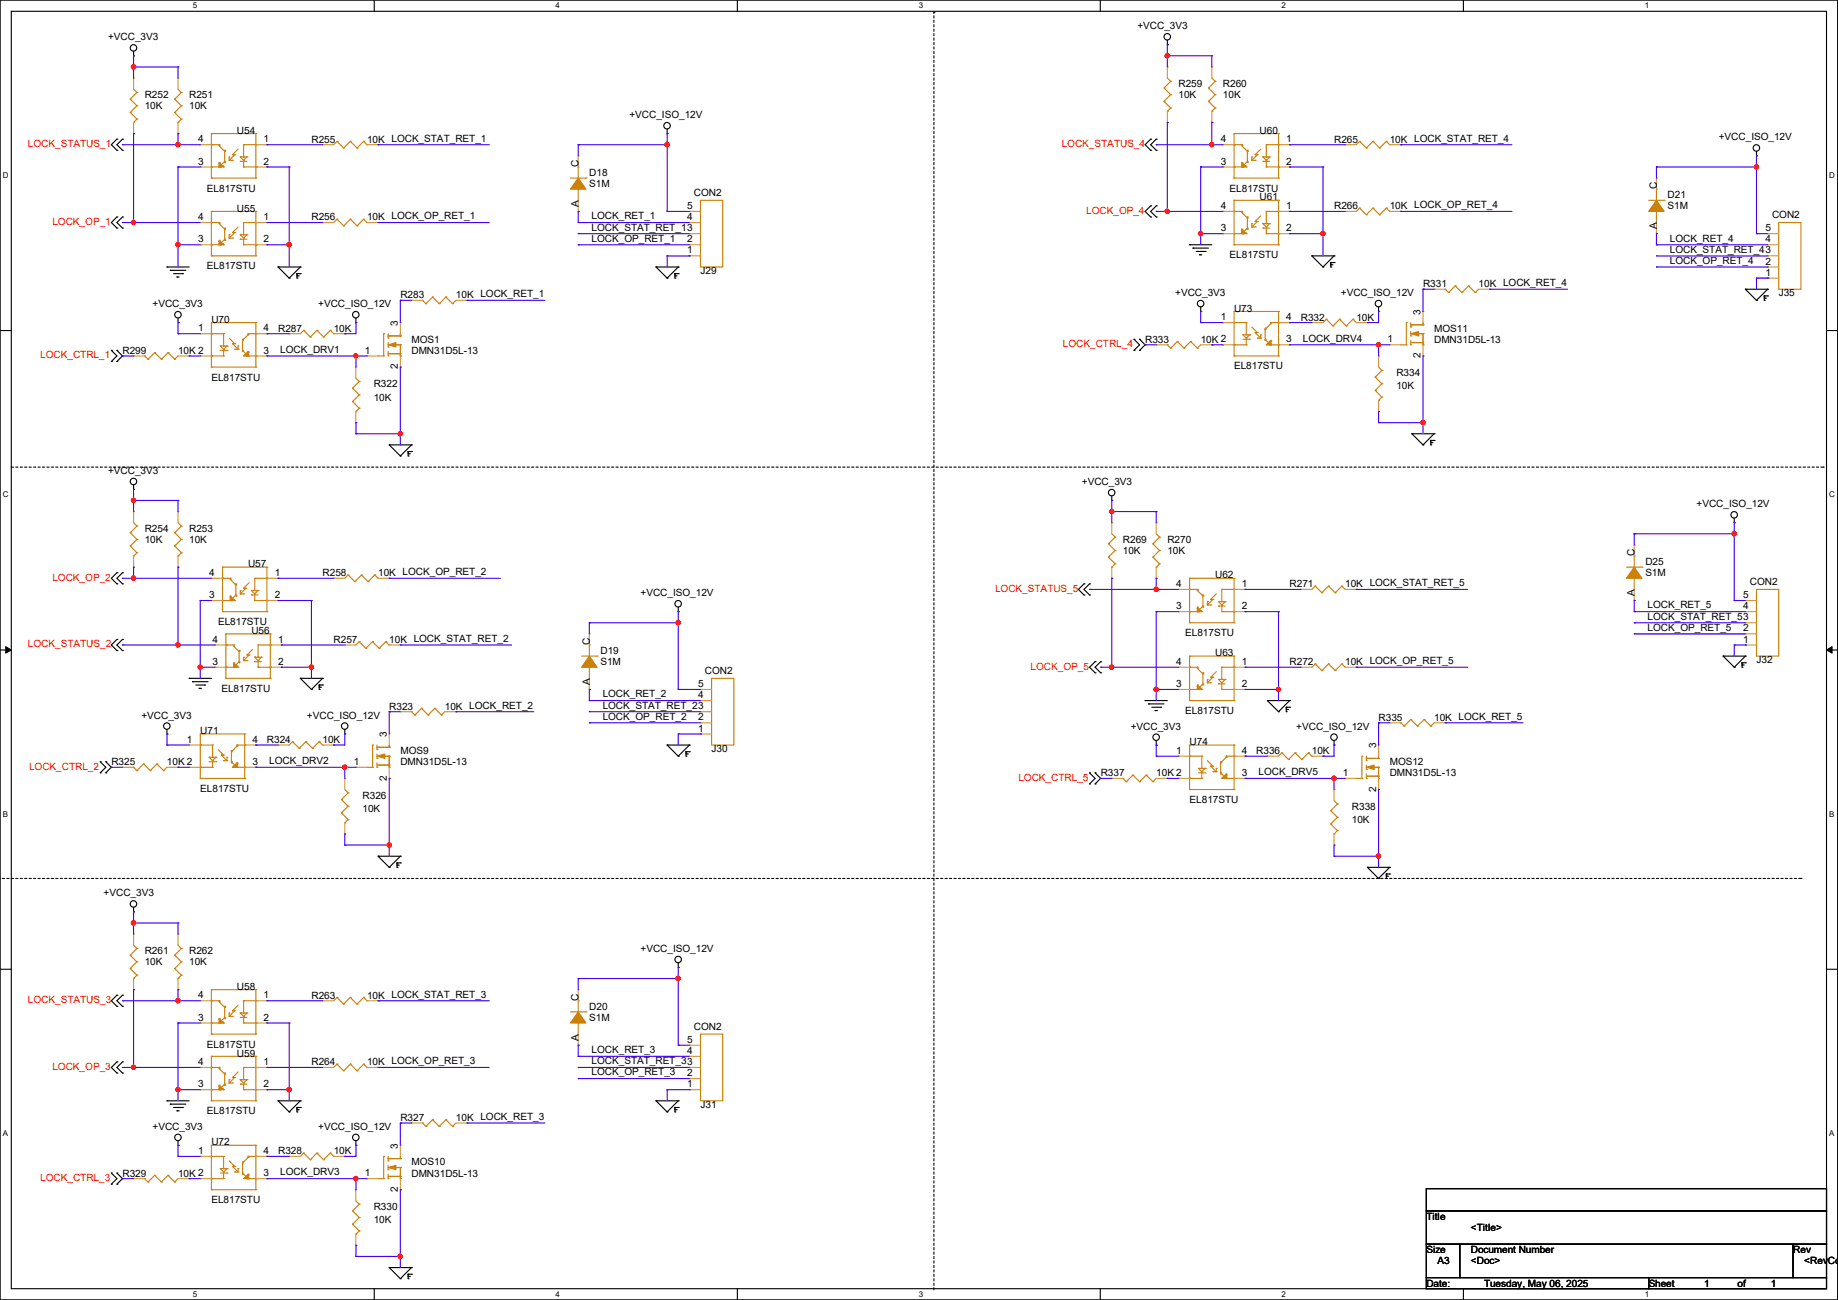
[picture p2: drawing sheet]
<svg xmlns="http://www.w3.org/2000/svg" width="420mm" height="297mm" viewBox="0 0 420 297" stroke-linecap="round" stroke-linejoin="round" font-family="sans-serif">
<defs><g id="words">
<g font-size="2.3">
<text x="24.7" y="9.2">+VCC_3V3</text>
<text x="259.9" y="6.7">+VCC_3V3</text>
<text x="33.1" y="22.4">R252</text>
<text x="43.2" y="22.4">R251</text>
<text x="269.3" y="19.9">R259</text>
<text x="269.3" y="22.4">10K</text>
<text x="279.4" y="19.9">R260</text>
<text x="279.4" y="22.4">10K</text>
<text x="33.1" y="25">10K</text>
<text x="43.2" y="25">10K</text>
<text x="143.8" y="27">+VCC_ISO_12V</text>
<text x="45.3" y="32.5">4</text>
<text x="54.1" y="30.6">U54</text>
<text x="60.2" y="32.5">1</text>
<text x="71.2" y="32.6">R255</text>
<text x="83.9" y="32.6">10K LOCK_STAT_RET_1</text>
<text x="278.9" y="32.5">4</text>
<text x="287.8" y="30.6">U60</text>
<text x="293.9" y="32.5">1</text>
<text x="304.8" y="32.6">R265</text>
<text x="317.6" y="32.6">10K LOCK_STAT_RET_4</text>
<text x="392.7" y="32.1">+VCC_ISO_12V</text>
<text x="45.3" y="37.6">3</text>
<text x="60.2" y="37.6">2</text>
<text x="132.2" y="38.1" transform="rotate(-90 132.2 38.1)">C</text>
<text x="134.7" y="40.2">D18</text>
<text x="278.9" y="37.6">3</text>
<text x="293.9" y="37.6">2</text>
<text x="47.3" y="43.8">EL817STU</text>
<text x="132.2" y="47.3" transform="rotate(-90 132.2 47.3)">A</text>
<text x="134.7" y="42.8">S1M</text>
<text x="157" y="47.8">5</text>
<text x="158.5" y="44.8">CON2</text>
<text x="278.9" y="47.8">4</text>
<text x="281" y="43.8">EL817STU</text>
<text x="287.8" y="45.8">U61</text>
<text x="293.9" y="47.8">1</text>
<text x="304.8" y="47.8">R266</text>
<text x="317.6" y="47.8">10K LOCK_OP_RET_4</text>
<text x="378.6" y="43.2" transform="rotate(-90 378.6 43.2)">C</text>
<text x="381" y="45.3">D21</text>
<text x="381" y="47.8">S1M</text>
<text x="45.3" y="50.3">4</text>
<text x="54.1" y="48.3">U55</text>
<text x="60.2" y="50.3">1</text>
<text x="71.2" y="50.4">R256</text>
<text x="83.9" y="50.4">10K LOCK_OP_RET_1</text>
<text x="135.2" y="50.1">LOCK_RET_1</text>
<text x="135.2" y="52.7">LOCK_STAT_RET_13</text>
<text x="157" y="50.3">4</text>
<text x="278.9" y="52.8">3</text>
<text x="293.9" y="52.8">2</text>
<text x="378.6" y="52.4" transform="rotate(-90 378.6 52.4)">A</text>
<text x="403.4" y="52.8">5</text>
<text x="404.9" y="49.9">CON2</text>
<text x="45.3" y="55.4">3</text>
<text x="60.2" y="55.4">2</text>
<text x="135.2" y="55.2">LOCK_OP_RET_1</text>
<text x="157" y="57.9">1</text>
<text x="157" y="55.4">2</text>
<text x="281" y="59">EL817STU</text>
<text x="381.6" y="55.2">LOCK_RET_4</text>
<text x="381.6" y="57.7">LOCK_STAT_RET_43</text>
<text x="403.4" y="55.4">4</text>
<text x="47.3" y="61.6">EL817STU</text>
<text x="160.1" y="62.6">J29</text>
<text x="325.2" y="65.6">R331</text>
<text x="337.9" y="65.6">10K LOCK_RET_4</text>
<text x="381.6" y="60.3">LOCK_OP_RET_4</text>
<text x="403.4" y="63">1</text>
<text x="403.4" y="60.5">2</text>
<text x="34.8" y="70.2">+VCC_3V3</text>
<text x="72.7" y="70.2">+VCC_ISO_12V</text>
<text x="91.5" y="68.2">R283</text>
<text x="104.2" y="68.2">10K LOCK_RET_1</text>
<text x="268.5" y="67.6">+VCC_3V3</text>
<text x="282" y="71.2">U73</text>
<text x="306.4" y="67.6">+VCC_ISO_12V</text>
<text x="324.6" y="71.9" transform="rotate(-90 324.6 71.9)">3</text>
<text x="406.4" y="67.6">J35</text>
<text x="45.3" y="75.7">1</text>
<text x="48.3" y="73.7">U70</text>
<text x="60.2" y="75.7">4</text>
<text x="63.5" y="75.8">R287</text>
<text x="76.2" y="75.8">10K</text>
<text x="90.9" y="74.5" transform="rotate(-90 90.9 74.5)">3</text>
<text x="278.9" y="73.2">1</text>
<text x="293.9" y="73.2">4</text>
<text x="297.2" y="73.2">R332</text>
<text x="309.9" y="73.2">10K</text>
<text x="327.7" y="75.8">MOS11</text>
<text x="28" y="80.9">R299</text>
<text x="40.7" y="80.9">10K 2</text>
<text x="60.2" y="80.8">3</text>
<text x="64.1" y="80.6">LOCK_DRV1</text>
<text x="83.4" y="80.8">1</text>
<text x="94" y="78.3">MOS1</text>
<text x="94" y="80.9">DMN31D5L-13</text>
<text x="261.7" y="78.3">R333</text>
<text x="274.4" y="78.3">10K 2</text>
<text x="293.9" y="78.2">3</text>
<text x="297.7" y="78.1">LOCK_DRV4</text>
<text x="317" y="78.2">1</text>
<text x="324.6" y="81.8" transform="rotate(-90 324.6 81.8)">2</text>
<text x="327.7" y="78.3">DMN31D5L-13</text>
<text x="48.3" y="87">EL817STU</text>
<text x="85.4" y="88.5">R322</text>
<text x="90.9" y="84.4" transform="rotate(-90 90.9 84.4)">2</text>
<text x="282" y="84.4">EL817STU</text>
<text x="319.1" y="85.9">R334</text>
<text x="319.1" y="89">10K</text>
<text x="85.4" y="91.5">10K</text>
<text x="24.7" y="108.3">+VCC_3V3</text>
<text x="247.2" y="110.8">+VCC_3V3</text>
<text x="387.7" y="115.9">+VCC_ISO_12V</text>
<text x="33.1" y="121.5">R254</text>
<text x="33.1" y="124">10K</text>
<text x="43.2" y="121.5">R253</text>
<text x="43.2" y="124">10K</text>
<text x="256.6" y="124">R269</text>
<text x="266.7" y="124">R270</text>
<text x="47.8" y="131.6">4</text>
<text x="56.7" y="129.6">U57</text>
<text x="62.8" y="131.6">1</text>
<text x="73.7" y="131.7">R258</text>
<text x="86.4" y="131.7">10K LOCK_OP_RET_2</text>
<text x="256.6" y="126.6">10K</text>
<text x="266.7" y="126.6">10K</text>
<text x="373.5" y="127" transform="rotate(-90 373.5 127)">C</text>
<text x="376" y="129.1">D25</text>
<text x="376" y="131.7">S1M</text>
<text x="47.8" y="136.7">3</text>
<text x="62.8" y="136.7">2</text>
<text x="146.3" y="136.2">+VCC_ISO_12V</text>
<text x="268.8" y="134.1">4</text>
<text x="277.7" y="132.2">U62</text>
<text x="283.8" y="134.1">1</text>
<text x="294.7" y="134.2">R271</text>
<text x="307.4" y="134.2">10K LOCK_STAT_RET_5</text>
<text x="373.5" y="136.2" transform="rotate(-90 373.5 136.2)">A</text>
<text x="398.3" y="136.7">5</text>
<text x="399.8" y="133.7">CON2</text>
<text x="49.8" y="142.8">EL817STU</text>
<text x="268.8" y="139.2">3</text>
<text x="283.8" y="139.2">2</text>
<text x="376.5" y="139">LOCK_RET_5</text>
<text x="376.5" y="141.6">LOCK_STAT_RET_53</text>
<text x="398.3" y="139.2">4</text>
<text x="48.6" y="146.8">4</text>
<text x="57.4" y="144.9">U56</text>
<text x="63.5" y="146.8">1</text>
<text x="76.2" y="146.9">R257</text>
<text x="88.9" y="146.9">10K LOCK_STAT_RET_2</text>
<text x="134.7" y="147.4" transform="rotate(-90 134.7 147.4)">C</text>
<text x="137.2" y="149.4">D19</text>
<text x="270.8" y="145.4">EL817STU</text>
<text x="277.7" y="149.9">U63</text>
<text x="376.5" y="144.1">LOCK_OP_RET_5</text>
<text x="398.3" y="146.8">1</text>
<text x="398.3" y="144.3">2</text>
<text x="48.6" y="151.9">3</text>
<text x="63.5" y="151.9">2</text>
<text x="137.2" y="152">S1M</text>
<text x="161.1" y="154">CON2</text>
<text x="268.8" y="151.9">4</text>
<text x="283.8" y="151.9">1</text>
<text x="294.7" y="152">R272</text>
<text x="307.4" y="152">10K LOCK_OP_RET_5</text>
<text x="401.4" y="151.5">J32</text>
<text x="50.6" y="158.1">EL817STU</text>
<text x="134.7" y="156.5" transform="rotate(-90 134.7 156.5)">A</text>
<text x="137.7" y="159.3">LOCK_RET_2</text>
<text x="137.7" y="161.9">LOCK_STAT_RET_23</text>
<text x="159.6" y="159.5">4</text>
<text x="159.6" y="157">5</text>
<text x="268.8" y="157">3</text>
<text x="283.8" y="157">2</text>
<text x="32.3" y="164.2">+VCC_3V3</text>
<text x="45.8" y="167.7">U71</text>
<text x="70.1" y="164.2">+VCC_ISO_12V</text>
<text x="88.9" y="162.1">R323</text>
<text x="101.6" y="162.1">10K LOCK_RET_2</text>
<text x="137.7" y="164.4">LOCK_OP_RET_2</text>
<text x="159.6" y="167.1">1</text>
<text x="159.6" y="164.6">2</text>
<text x="258.4" y="166.7">+VCC_3V3</text>
<text x="270.8" y="163.2">EL817STU</text>
<text x="296.2" y="166.7">+VCC_ISO_12V</text>
<text x="315" y="164.7">R335</text>
<text x="327.7" y="164.7">10K LOCK_RET_5</text>
<text x="42.7" y="169.7">1</text>
<text x="57.7" y="169.7">4</text>
<text x="61" y="169.8">R324</text>
<text x="73.7" y="169.8">10K</text>
<text x="88.4" y="168.4" transform="rotate(-90 88.4 168.4)">3</text>
<text x="91.5" y="172.3">MOS9</text>
<text x="162.6" y="171.8">J30</text>
<text x="268.8" y="172.2">1</text>
<text x="271.8" y="170.3">U74</text>
<text x="283.8" y="172.2">4</text>
<text x="287.1" y="172.3">R336</text>
<text x="299.8" y="172.3">10K</text>
<text x="314.4" y="171" transform="rotate(-90 314.4 171)">3</text>
<text x="25.4" y="174.8">R325</text>
<text x="38.1" y="174.8">10K 2</text>
<text x="57.7" y="174.8">3</text>
<text x="61.5" y="174.6">LOCK_DRV2</text>
<text x="80.8" y="174.8">1</text>
<text x="88.4" y="178.4" transform="rotate(-90 88.4 178.4)">2</text>
<text x="91.5" y="174.8">DMN31D5L-13</text>
<text x="251.5" y="177.4">R337</text>
<text x="264.2" y="177.4">10K 2</text>
<text x="283.8" y="177.3">3</text>
<text x="287.6" y="177.1">LOCK_DRV5</text>
<text x="306.9" y="177.3">1</text>
<text x="317.5" y="174.8">MOS12</text>
<text x="317.5" y="177.4">DMN31D5L-13</text>
<text x="45.8" y="180.9">EL817STU</text>
<text x="82.8" y="182.5">R326</text>
<text x="82.8" y="185.5">10K</text>
<text x="271.8" y="183.5">EL817STU</text>
<text x="308.9" y="185">R338</text>
<text x="314.4" y="180.9" transform="rotate(-90 314.4 180.9)">2</text>
<text x="308.9" y="188">10K</text>
<text x="23.7" y="204.8">+VCC_3V3</text>
<text x="33.1" y="218">R261</text>
<text x="33.1" y="220.6">10K</text>
<text x="43.2" y="218">R262</text>
<text x="43.2" y="220.6">10K</text>
<text x="146.3" y="217.5">+VCC_ISO_12V</text>
<text x="54.1" y="226.1">U58</text>
<text x="45.3" y="233.2">3</text>
<text x="45.3" y="228.1">4</text>
<text x="60.2" y="228.1">1</text>
<text x="60.2" y="233.2">2</text>
<text x="71.2" y="228.2">R263</text>
<text x="83.9" y="228.2">10K LOCK_STAT_RET_3</text>
<text x="132.2" y="228.6" transform="rotate(-90 132.2 228.6)">C</text>
<text x="134.7" y="230.7">D20</text>
<text x="134.7" y="233.3">S1M</text>
<text x="47.3" y="239.4">EL817STU</text>
<text x="132.2" y="237.8" transform="rotate(-90 132.2 237.8)">A</text>
<text x="157" y="238.3">5</text>
<text x="158.5" y="235.3">CON2</text>
<text x="45.3" y="243.3">4</text>
<text x="54.1" y="241.4">U59</text>
<text x="60.2" y="243.3">1</text>
<text x="71.2" y="243.4">R264</text>
<text x="83.9" y="243.4">10K LOCK_OP_RET_3</text>
<text x="135.2" y="240.6">LOCK_RET_3</text>
<text x="135.2" y="243.2">LOCK_STAT_RET_33</text>
<text x="135.2" y="245.7">LOCK_OP_RET_3</text>
<text x="157" y="245.9">2</text>
<text x="157" y="240.8">4</text>
<text x="45.3" y="248.4">3</text>
<text x="60.2" y="248.4">2</text>
<text x="157" y="248.4">1</text>
<text x="47.3" y="254.6">EL817STU</text>
<text x="91.5" y="256.1">R327</text>
<text x="104.2" y="256.1">10K LOCK_RET_3</text>
<text x="160.1" y="253.1">J31</text>
<text x="34.8" y="258.1">+VCC_3V3</text>
<text x="45.3" y="263.7">1</text>
<text x="48.3" y="261.7">U72</text>
<text x="60.2" y="263.7">4</text>
<text x="63.5" y="263.7">R328</text>
<text x="72.7" y="258.1">+VCC_ISO_12V</text>
<text x="76.2" y="263.7">10K</text>
<text x="90.9" y="262.4" transform="rotate(-90 90.9 262.4)">3</text>
<text x="28" y="268.8">R329</text>
<text x="40.7" y="268.8">10K 2</text>
<text x="60.2" y="268.7">3</text>
<text x="64.1" y="268.6">LOCK_DRV3</text>
<text x="83.4" y="268.7">1</text>
<text x="94" y="266.3">MOS10</text>
<text x="94" y="268.8">DMN31D5L-13</text>
<text x="48.3" y="274.9">EL817STU</text>
<text x="90.9" y="272.3" transform="rotate(-90 90.9 272.3)">2</text>
<text x="85.4" y="276.4">R330</text>
<text x="85.4" y="279.5">10K</text>
<text x="325.9" y="278.7">Title</text>
<text x="336.1" y="281.3">&lt;Title&gt;</text>
<text x="325.9" y="286.3">Size</text>
<text x="336.1" y="286.3">Document Number</text>
<text x="409.8" y="286.3">Rev</text>
<text x="325.9" y="294">Date:</text>
<text x="328.5" y="288.9">A3</text>
<text x="336.1" y="288.9">&lt;Doc&gt;</text>
<text x="339.1" y="294">Tuesday, May 06, 2025</text>
<text x="376.7" y="294">Sheet</text>
<text x="389.4" y="294">1</text>
<text x="397" y="294">of</text>
<text x="404.7" y="294">1</text>
<text x="412.3" y="288.9">&lt;RevCod</text>
</g>
<g font-size="2.3" fill="#f00">
<text x="6.4" y="33.6">LOCK_STATUS_1</text>
<text x="242.6" y="33.6">LOCK_STATUS_4</text>
<text x="12" y="51.4">LOCK_OP_1</text>
<text x="248.2" y="48.9">LOCK_OP_4</text>
<text x="9.2" y="81.9">LOCK_CTRL_1</text>
<text x="242.9" y="79.3">LOCK_CTRL_4</text>
<text x="12" y="132.7">LOCK_OP_2</text>
<text x="227.4" y="135.2">LOCK_STATUS_5</text>
<text x="6.4" y="147.9">LOCK_STATUS_2</text>
<text x="235.5" y="153">LOCK_OP_5</text>
<text x="6.6" y="175.9">LOCK_CTRL_2</text>
<text x="232.7" y="178.4">LOCK_CTRL_5</text>
<text x="6.4" y="229.2">LOCK_STATUS_3</text>
<text x="12" y="244.4">LOCK_OP_3</text>
<text x="9.2" y="269.8">LOCK_CTRL_3</text>
</g>
<g font-size="1.8">
<text x="44" y="1.9">5</text>
<text x="127" y="1.9">4</text>
<text x="209.9" y="1.9">3</text>
<text x="292.9" y="1.9">2</text>
<text x="375.8" y="1.9">1</text>
<text x=".7" y="40.6">D</text>
<text x="418" y="40.6">D</text>
<text x=".7" y="113.6">C</text>
<text x="418" y="113.6">C</text>
<text x=".7" y="186.6">B</text>
<text x="418" y="186.6">B</text>
<text x=".7" y="259.5">A</text>
<text x="418" y="259.5">A</text>
<text x="44" y="296.3">5</text>
<text x="127" y="296.3">4</text>
<text x="209.9" y="296.3">3</text>
<text x="292.9" y="296.3">2</text>
<text x="375.8" y="296.3">1</text>
</g>
</g></defs>
<path d="M0 0h419.9v297h-419.9zM2.6 2.6h414.8v291.8h-414.8z" fill="none" stroke="#000" stroke-width=".25"/>
<g fill="#fff">
<path d="M44 .3h1v2h-1z"/>
<path d="M44 294.7h1v2h-1z"/>
</g>
<path d="M85.5 0v2.6M85.5 294.4v2.6" fill="none" stroke="#000" stroke-width=".25"/>
<g fill="#fff">
<path d="M127 .3h.9v2h-.9z"/>
<path d="M127 294.7h.9v2h-.9z"/>
</g>
<path d="M168.5 0v2.6M168.5 294.4v2.6" fill="none" stroke="#000" stroke-width=".25"/>
<g fill="#fff">
<path d="M209.9 .3h1v2h-1z"/>
<path d="M209.9 294.7h1v2h-1z"/>
</g>
<path d="M251.4 0v2.6M251.4 294.4v2.6" fill="none" stroke="#000" stroke-width=".25"/>
<g fill="#fff">
<path d="M292.9 .3h.9v2h-.9z"/>
<path d="M292.9 294.7h.9v2h-.9z"/>
</g>
<path d="M334.4 0v2.6M334.4 294.4v2.6" fill="none" stroke="#000" stroke-width=".25"/>
<g fill="#fff">
<path d="M375.8 .3h1v2h-1z"/>
<path d="M375.8 294.7h1v2h-1z"/>
<path d="M.7 39h1.2v2h-1.2z"/>
<path d="M418 39h1.3v2h-1.3z"/>
<path d="M.7 112h1.2v2h-1.2z"/>
<path d="M418 112h1.3v2h-1.3z"/>
</g>
<path d="M0 75.5h2.6M417.4 75.5h2.5" fill="none" stroke="#000" stroke-width=".25"/>
<g fill="#fff">
<path d="M.7 185h1.2v1.9h-1.2z"/>
<path d="M418 185h1.2v1.9h-1.2z"/>
</g>
<path d="M0 148.5h2.6M417.4 148.5h2.5" fill="none" stroke="#000" stroke-width=".25"/>
<path d="M1.3 147.7l1.3 .8-1.3 .7zM417.4 148.5l1.2-.8v1.5z" fill="#000" stroke="#000" stroke-width=".23"/>
<g fill="#fff">
<path d="M.7 257.9h1.2v2h-1.2z"/>
<path d="M418 257.9h1.2v2h-1.2z"/>
</g>
<g fill="none" stroke="#000" stroke-width=".25">
<path d="M30.5 12.7h.1M30.5 11.7v1M266.7 10.2h.1M266.7 9.2v1M26.7 31.8h.1M26.7 34.3h.1M26.7 31.8l-1.3 1.3 1.3 1.2M28 31.8h.1M28 34.3h.1M28 31.8l-1.3 1.3 1.3 1.2M152.4 30.5h.1M152.4 29.5v1"/>
<path d="M262.9 31.8h.1M262.9 34.3h.1M262.9 31.8l-1.2 1.3 1.2 1.2M264.2 31.8h.1M264.2 34.3h.1M264.2 31.8l-1.3 1.3 1.3 1.2M401.4 35.6h.1M401.4 34.6v1M26.7 49.6h.1M26.7 52.1h.1M26.7 49.6l-1.3 1.2 1.3 1.3M28 49.6h.1"/>
<path d="M28 52.1h.1M28 49.6l-1.3 1.2 1.3 1.3M262.9 47h.1M262.9 49.6h.1M262.9 47l-1.2 1.3 1.2 1.3M264.2 47h.1M264.2 49.6h.1M264.2 47l-1.3 1.3 1.3 1.3M271.8 55.9h.1M271.8 55.9h5.1M272.6 56.7h.1M272.6 56.7h3.5"/>
<path d="M273.3 57.4h2.1M274.1 58.2h.1M274.1 58.2h.5M275.4 57.4h.1M299.8 58.5h.1M299.8 58.5h5M299.8 58.5l2.5 2.5M304.1 60h.1M304.1 60h.7M304.1 60v1M304.8 58.5h.1M304.8 60h.1"/>
<path d="M304.8 58.5l-2.5 2.5M38.1 61h.1M38.1 61h5.1M38.9 61.8h.1M38.9 61.8h3.6M39.7 62.5h2M40.4 63.3h.1M40.4 63.3h.5M40.7 73.7h.1M40.7 72.7v1M41.7 62.5h.1M63.5 61h.1"/>
<path d="M63.5 61h5.1M63.5 61l2.6 2.5M66.1 63.5h.1M67.9 62.5h.1M67.9 63.5h.1M67.9 63h.1M67.9 62.5h.7M67.9 63h.5M67.9 62.5v1M68.6 61h.1M68.6 62.5h.1M68.6 61l-2.5 2.5"/>
<path d="M81.3 73.7h.1M81.3 72.7v1M149.9 61h.1M149.9 61h5.1M149.9 61l2.5 2.5M152.4 63.5h.1M154.2 62.5h.1M154.2 63.5h.1M154.2 63h.1M154.2 62.5h.8M154.2 62.5v1M154.2 63h.5"/>
<path d="M155 61h.1M155 62.5h.1M155 61l-2.6 2.5M259.1 77.5h.1M259.1 77.5l1.3 1.3-1.3 1.3M260.4 77.5h.1M260.4 77.5l1.3 1.3-1.3 1.3M274.4 71.2h.1M274.4 70.1v1.1M302.3 61h.1M304.1 61h.1M304.1 60.5h.1"/>
<path d="M304.1 60.5h.5M315 71.2h.1M315 70.1v1.1M398.8 66.1h.1M398.8 66.1h5.1M398.8 66.1l2.6 2.5M401.4 68.6h.1M403.1 67.6h.1M403.1 68.6h.1M403.1 68.1h.1M403.1 67.6h.8M403.1 67.6v1"/>
<path d="M403.1 68.1h.5M403.9 66.1h.1M403.9 67.6h.1M403.9 66.1l-2.5 2.5M25.4 82.6h.1M25.4 80.1h.1M25.4 80.1l1.3 1.2-1.3 1.3M26.7 80.1h.1M26.7 82.6h.1M26.7 80.1l1.3 1.2-1.3 1.3M259.1 80.1h.1M260.4 80.1h.1"/>
<path d="M322.6 99.1h.1M322.6 99.1h5.1M322.6 99.1l2.6 2.5M327.7 99.1h.1M327.7 99.1l-2.5 2.5M30.5 111.8h.1M30.5 110.8v1M88.9 101.6h.1M88.9 101.6h5.1M88.9 101.6l2.6 2.6M91.5 104.2h.1M93.3 103.2h.1"/>
<path d="M93.3 104.2h.1M93.3 103.7h.1M93.3 103.2h.7M93.3 103.2v1M93.3 103.7h.5M94 101.6h.1M94 103.2h.1M94 101.6l-2.5 2.6M254 114.3h.1M254 113.3v1M325.2 101.6h.1M326.9 100.6h.1"/>
<path d="M326.9 101.6h.1M326.9 101.1h.1M326.9 100.6h.8M326.9 100.6v1M326.9 101.1h.5M327.7 100.6h.1M396.3 119.4h.1M396.3 118.4v1M26.7 130.9h.1M26.7 133.4h.1M26.7 130.9l-1.3 1.2 1.3 1.3M28 130.9h.1"/>
<path d="M28 133.4h.1M28 130.9l-1.3 1.2 1.3 1.3M155 139.7h.1M155 138.7v1M247.7 133.4h.1M247.7 135.9h.1M247.7 133.4l-1.3 1.3 1.3 1.2M249 133.4h.1M249 135.9h.1M249 133.4l-1.3 1.3 1.3 1.2M26.7 146.1h.1M26.7 148.6h.1"/>
<path d="M26.7 146.1l-1.3 1.3 1.3 1.2M28 146.1h.1M28 148.6h.1M28 146.1l-1.3 1.3 1.3 1.2M43.2 155h.1M43.2 155h5.1M44 155.7h.1M44 155.7h3.5M44.7 156.5h2.1M45.5 157.3h.1M45.5 157.3h.5M46.8 156.5h.1"/>
<path d="M68.6 155h.1M68.6 155h5.1M68.6 155l2.6 2.5M71.2 157.5h.1M72.9 156.5h.1M72.9 157.5h.1M72.9 157h.1M72.9 156.5h.8M72.9 156.5v1M72.9 157h.5M73.7 155h.1M73.7 156.5h.1"/>
<path d="M73.7 155l-2.5 2.5M250.2 151.2h.1M250.2 153.7h.1M250.2 151.2l-1.2 1.2 1.2 1.3M251.5 151.2h.1M251.5 153.7h.1M251.5 151.2l-1.3 1.2 1.3 1.3M393.7 149.9h.1M393.7 149.9h5.1M393.7 149.9l2.6 2.5M396.3 152.4h.1M398.1 151.4h.1"/>
<path d="M398.1 152.4h.1M398.1 151.9h.1M398.1 151.4h.7M398.1 151.4v1M398.1 151.9h.5M398.8 149.9h.1M398.8 151.4h.1M398.8 149.9l-2.5 2.5M22.9 176.6h.1M22.9 174h.1M22.9 174l1.3 1.3-1.3 1.3M24.2 174h.1"/>
<path d="M24.2 176.6h.1M24.2 174l1.2 1.3-1.2 1.3M38.1 167.7h.1M38.1 166.7v1M78.8 167.7h.1M78.8 166.7v1M152.4 170.2h.1M152.4 170.2h5.1M152.4 170.2l2.6 2.6M155 172.8h.1M156.8 171.7h.1M156.8 172.8h.1"/>
<path d="M156.8 172.3h.1M156.8 171.7h.7M156.8 171.7v1.1M156.8 172.3h.5M157.5 170.2h.1M157.5 171.7h.1M157.5 170.2l-2.5 2.6M249 179.1h.1M249 176.6h.1M249 176.6l1.2 1.2-1.2 1.3M250.2 176.6h.1M250.2 179.1h.1"/>
<path d="M250.2 176.6l1.3 1.2-1.3 1.3M261.7 160.1h.1M261.7 160.1h5M262.4 160.8h.1M262.4 160.8h3.6M263.2 161.6h2M263.9 162.3h.1M263.9 162.3h.6M264.2 170.2h.1M264.2 169.2v1M265.2 161.6h.1M289.6 160.1h.1"/>
<path d="M289.6 160.1h5.1M289.6 160.1l2.5 2.5M292.1 162.6h.1M293.9 161.6h.1M293.9 162.6h.1M293.9 162.1h.1M293.9 161.6h.8M293.9 161.6v1M293.9 162.1h.5M294.7 160.1h.1M294.7 161.6h.1M294.7 160.1l-2.6 2.5"/>
<path d="M304.8 170.2h.1M304.8 169.2v1M86.4 195.6h.1M86.4 195.6h5.1M86.4 195.6l2.5 2.6M88.9 198.2h.1M90.7 197.1h.1M90.7 198.2h.1M90.7 197.7h.1M90.7 197.1h.8M90.7 197.1v1.1M90.7 197.7h.5"/>
<path d="M91.5 195.6h.1M91.5 197.1h.1M91.5 195.6l-2.6 2.6M312.5 198.2h.1M312.5 198.2h5M312.5 198.2l2.5 2.5M316.8 199.7h.1M316.8 199.7h.7M316.8 199.7v1M317.5 198.2h.1M317.5 199.7h.1M317.5 198.2l-2.5 2.5"/>
<path d="M30.5 208.3h.1M30.5 207.3v1M315 200.7h.1M316.8 200.7h.1M316.8 200.2h.1M316.8 200.2h.5M0 221.4h2.6M26.7 227.4h.1M26.7 229.9h.1M26.7 227.4l-1.3 1.2 1.3 1.3M28 227.4h.1M28 229.9h.1"/>
<path d="M28 227.4l-1.3 1.2 1.3 1.3M155 221h.1M155 220v1M417.4 221.4h2.5M26.7 242.6h.1M26.7 245.2h.1M26.7 242.6l-1.3 1.3 1.3 1.3M28 242.6h.1M28 245.2h.1M28 242.6l-1.3 1.3 1.3 1.3M38.1 251.5h.1M38.1 251.5h5.1"/>
<path d="M38.9 252.3h.1M38.9 252.3h3.6M39.7 253h2M40.4 253.8h.1M40.4 253.8h.5M41.7 253h.1M63.5 251.5h.1M63.5 251.5h5.1M63.5 251.5l2.6 2.5M66.1 254h.1M67.9 253h.1M67.9 254h.1"/>
<path d="M67.9 253.5h.1M67.9 253h.7M67.9 253.5h.5M67.9 253v1M68.6 251.5h.1M68.6 253h.1M68.6 251.5l-2.5 2.5M149.9 251.5h.1M149.9 251.5h5.1M149.9 251.5l2.5 2.5M152.4 254h.1M154.2 253h.1"/>
<path d="M154.2 254h.1M154.2 253.5h.1M154.2 253h.8M154.2 253v1M154.2 253.5h.5M155 251.5h.1M155 253h.1M155 251.5l-2.6 2.5M25.4 270.6h.1M25.4 268h.1M25.4 268l1.3 1.3-1.3 1.3M26.7 268h.1"/>
<path d="M26.7 270.6h.1M26.7 268l1.3 1.3-1.3 1.3M40.7 261.7h.1M40.7 260.6v1.1M81.3 261.7h.1M81.3 260.6v1.1M325.9 271.6h91.5v5h-91.5zM325.9 276.6h91.5v7.7h-91.5zM88.9 289.6h.1M88.9 289.6h5.1M88.9 289.6l2.6 2.5M91.5 292.1h.1"/>
<path d="M93.3 291.1h.1M93.3 292.1h.1M93.3 291.6h.1M93.3 291.1v1M93.3 291.1h.7M93.3 291.6h.5M94 289.6h.1M94 291.1h.1M94 289.6l-2.5 2.5M325.9 284.3h7.6v7.6h-7.6zM325.9 291.9h50.8v2.5h-50.8zM333.5 284.3h76.2v7.6h-76.2z"/>
<path d="M376.7 291.9h40.7v2.5h-40.7zM409.7 284.3h7.7v7.6h-7.7z"/>
<circle cx="30.5" cy="10.9" r=".74"/>
<circle cx="266.7" cy="8.4" r=".74"/>
<circle cx="152.4" cy="28.7" r=".74"/>
<circle cx="401.3" cy="33.8" r=".74"/>
<circle cx="40.7" cy="71.9" r=".74"/>
<circle cx="81.3" cy="71.9" r=".74"/>
<circle cx="274.3" cy="69.4" r=".74"/>
<circle cx="315" cy="69.4" r=".74"/>
<circle cx="30.5" cy="110" r=".74"/>
<circle cx="254" cy="112.5" r=".74"/>
<circle cx="396.3" cy="117.6" r=".74"/>
<circle cx="155" cy="137.9" r=".74"/>
<circle cx="38.1" cy="165.9" r=".74"/>
<circle cx="78.8" cy="165.9" r=".74"/>
<circle cx="264.2" cy="168.4" r=".74"/>
<circle cx="304.8" cy="168.4" r=".74"/>
<circle cx="30.5" cy="206.5" r=".74"/>
<circle cx="155" cy="219.2" r=".74"/>
<circle cx="40.7" cy="259.9" r=".74"/>
<circle cx="81.3" cy="259.9" r=".74"/>
</g>
<path d="M213.4 2.8h.1M2.6 106.7h414M416.6 106.7h.1M0 200.7h411.5M411.5 200.7h.1M213.4 294.7v-291.9" fill="none" stroke="#000" stroke-width=".25" stroke-dasharray=".5 .5"/>
<g fill="none" stroke="#cc8006" stroke-width=".25">
<path d="M266.7 17.8l.8 .8M267.5 18.6h.1M267.5 18.6l-1.5 1.5M276.9 17.8l.8 .8M277.7 18.6h.1M277.7 18.6l-1.6 1.5M29.8 22.6h.1M29.8 25.7h.1M29.8 22.6l1.5 1.6M29.8 25.7l1.5 1.5M30.5 28h.1M30.5 20.4l.8 .7"/>
<path d="M31.3 21.1h.1M31.3 24.2h.1M31.3 27.2h.1M31.3 21.1l-1.5 1.5M31.3 24.2l-1.5 1.5M31.3 27.2l-.8 .8M39.9 22.6h.1M39.9 25.7h.1M39.9 22.6l1.5 1.6M39.9 25.7l1.5 1.5M40.7 28h.1M40.7 20.4l.7 .7"/>
<path d="M41.4 21.1h.1M41.4 24.2h.1M41.4 27.2h.1M41.4 21.1l-1.5 1.5M41.4 24.2l-1.5 1.5M41.4 27.2l-.7 .8M48.3 38.1h.1M48.3 33.1h.1M48.3 30.5h.1M48.3 30.5v10.2M48.3 33.1h1.8M48.3 38.1h2.8"/>
<path d="M48.3 30.5h10.2M50.1 33.1h.1M50.1 33.3h.1M50.1 38.1h.1M50.1 37.4h.1M50.1 37.1h.1M50.1 37.9h.1M50.1 33.1v.2M50.1 37.1v1M50.1 33.3l1.3 1.3M50.1 37.1l1 1M50.1 37.4l.5 .5"/>
<path d="M50.3 38.1h.1M50.3 37.6h.1M50.3 37.6v.5M50.3 37.6l-.2 .3M50.6 37.9h.1M50.6 37.9h.2M50.6 37.9l-.3 .2M50.8 37.9h.1M51.1 38.1h.1M51.4 34.6h.1M51.4 36.9h.1M51.4 37.1h.1"/>
<path d="M51.4 34.3h.1M51.4 34.3v2.8M51.4 36.9l-1.3 1.2M52.4 36.6h.1M52.4 35.9h.1M52.4 35.9v.7M52.4 36.6h.7M53.1 36.6h.1M53.1 35.3h.1M53.1 35.3h.5M53.6 35.3h.1M53.6 35.3l-1.2 1.3"/>
<path d="M54.4 34.1l-1.3 1.2M54.9 35.9h.1M54.9 36.9h.1M54.9 35.9h1.5M54.9 35.9l.8 .7M54.9 36.9h1.5M55.7 33.1h.1M55.7 35.9h.1M55.7 36.6h.1M55.7 38.1h.1M55.7 33.1v2.8M55.7 36.9v1.2"/>
<path d="M55.7 33.1h2.8M55.7 38.1h2.8M56.4 35.9h.1M56.4 35.9l-.7 .7M58.5 38.1h.1M58.5 33.1h.1M58.5 30.5h.1M58.5 30.5v10.2M77 32.3h.1M77 32.3l-.8 .8M77 32.3l1.5 1.5M78.5 33.8h.1"/>
<path d="M80.1 32.3h.1M80.1 32.3l-1.6 1.5M80.1 32.3l1.5 1.5M81.6 33.8h.1M83.1 32.3h.1M83.1 32.3l-1.5 1.5M83.1 32.3l.8 .8M83.9 33.1h.1M132.1 38.1h.1M132.1 38.1v2.6M266 20.1h.1M266 23.2h.1"/>
<path d="M266 20.1l1.5 1.5M266 23.2l1.5 1.5M266.7 25.4h.1M267.5 21.6h.1M267.5 24.7h.1M267.5 21.6l-1.5 1.6M267.5 24.7l-.8 .7M276.1 20.1h.1M276.1 23.2h.1M276.1 20.1l1.6 1.5M276.1 23.2l1.6 1.5M276.9 25.4h.1"/>
<path d="M277.7 21.6h.1M277.7 24.7h.1M277.7 21.6l-1.6 1.6M277.7 24.7l-.8 .7M282 38.1h.1M282 33.1h.1M282 30.5h.1M282 30.5v10.2M282 33.1h1.8M282 38.1h2.8M282 30.5h10.1M283.8 33.1h.1"/>
<path d="M283.8 33.3h.1M283.8 38.1h.1M283.8 37.4h.1M283.8 37.1h.1M283.8 37.9h.1M283.8 33.1v.2M283.8 37.1v1M283.8 33.3l1.2 1.3M283.8 37.1l1 1M283.8 37.4l.5 .5M284 38.1h.1M284 37.6h.1"/>
<path d="M284 37.6v.5M284 37.6l-.2 .3M284.3 37.9h.1M284.3 37.9h.2M284.3 37.9l-.3 .2M284.5 37.9h.1M284.8 38.1h.1M285 34.6h.1M285 36.9h.1M285 37.1h.1M285 34.3h.1M285 34.3v2.8"/>
<path d="M285 36.9l-1.2 1.2M286 36.6h.1M286 35.9h.1M286 35.9v.7M286 36.6h.8M286.8 36.6h.1M286.8 35.3h.1M286.8 35.3h.5M287.3 35.3h.1M287.3 35.3l-1.3 1.3M288.1 34.1l-1.3 1.2M288.6 35.9h.1"/>
<path d="M288.6 36.9h.1M288.6 35.9h1.5M288.6 36.9h1.5M288.6 35.9l.7 .7M289.3 33.1h.1M289.3 35.9h.1M289.3 36.6h.1M289.3 38.1h.1M289.3 33.1v2.8M289.3 36.9v1.2M289.3 33.1h2.8M289.3 38.1h2.8"/>
<path d="M290.1 35.9h.1M290.1 35.9l-.8 .7M292.1 38.1h.1M292.1 33.1h.1M292.1 30.5h.1M292.1 30.5v10.2M310.7 32.3h.1M310.7 32.3l-.8 .8M310.7 32.3l1.5 1.5M312.2 33.8h.1M313.7 32.3h.1M313.7 32.3l-1.5 1.5"/>
<path d="M313.7 32.3l1.6 1.5M315.3 33.8h.1M316.8 32.3h.1M316.8 32.3l-1.5 1.5M316.8 32.3l.7 .8M317.5 33.1h.1M48.3 40.7h.1M48.3 55.9h.1M48.3 50.8h.1M48.3 58.5h.1M48.3 48.3h.1M48.3 48.3v10.2"/>
<path d="M48.3 48.3h10.2M48.3 55.9h2.8M48.3 40.7h10.2M48.3 50.8h1.8M48.3 58.5h10.2M50.1 50.8h.1M50.1 51.1h.1M50.1 55.9h.1M50.1 55.2h.1M50.1 54.9h.1M50.1 55.7h.1M50.1 50.8v.3"/>
<path d="M50.1 54.9v1M50.1 51.1l1.3 1.3M50.1 54.9l1 1M50.1 55.2l.5 .5M50.3 55.9h.1M50.3 55.4h.1M50.3 55.4v.5M50.3 55.4l-.2 .3M50.6 55.7h.1M50.6 55.7h.2M50.6 55.7l-.3 .2M50.8 55.7h.1"/>
<path d="M51.1 55.9h.1M51.4 52.4h.1M51.4 54.7h.1M51.4 54.9h.1M51.4 52.1h.1M51.4 52.1v2.8M51.4 54.7l-1.3 1.2M52.4 54.4h.1M52.4 53.6h.1M52.4 53.6v.8M52.4 54.4h.7M53.1 54.4h.1"/>
<path d="M53.1 53.1h.1M53.1 53.1h.5M53.6 53.1h.1M53.6 53.1l-1.2 1.3M54.4 51.9l-1.3 1.2M54.9 53.6h.1M54.9 54.7h.1M54.9 53.6h1.5M54.9 53.6l.8 .8M54.9 54.7h1.5M55.7 50.8h.1M55.7 53.6h.1"/>
<path d="M55.7 54.4h.1M55.7 55.9h.1M55.7 50.8v2.8M55.7 54.7v1.2M55.7 55.9h2.8M55.7 50.8h2.8M56.4 53.6h.1M56.4 53.6l-.7 .8M58.5 40.7h.1M58.5 55.9h.1M58.5 58.5h.1M58.5 50.8h.1"/>
<path d="M58.5 48.3h.1M58.5 48.3v10.2M77 50.1h.1M77 50.1l-.8 .7M77 50.1l1.5 1.5M78.5 51.6h.1M80.1 50.1h.1M80.1 50.1l-1.6 1.5M80.1 50.1l1.5 1.5M81.6 51.6h.1M83.1 50.1h.1M83.1 50.1l-1.5 1.5"/>
<path d="M83.1 50.1l.8 .7M83.9 50.8h.1M130.3 40.7h3.6M132.1 43.2h.1M132.1 43.2v2.6M133.9 40.7h.1M160.1 45.8h5v15.2h-5zM282 53.4h.1M282 48.3h.1M282 55.9h.1M282 45.8h.1M282 40.7h.1"/>
<path d="M282 45.8v10.1M282 48.3h1.8M282 53.4h2.8M282 55.9h10.1M282 45.8h10.1M282 40.7h10.1M283.8 48.3h.1M283.8 48.6h.1M283.8 53.4h.1M283.8 52.6h.1M283.8 52.4h.1M283.8 53.1h.1"/>
<path d="M283.8 48.3v.3M283.8 52.4v1M283.8 48.6l1.2 1.2M283.8 52.4l1 1M283.8 52.6l.5 .5M284 53.4h.1M284 52.9h.1M284 52.9l-.2 .2M284 52.9v.5M284.3 53.1h.1M284.3 53.1h.2M284.3 53.1l-.3 .3"/>
<path d="M284.5 53.1h.1M284.8 53.4h.1M285 49.8h.1M285 52.1h.1M285 52.4h.1M285 49.6h.1M285 49.6v2.8M285 52.1l-1.2 1.3M286 51.9h.1M286 51.1h.1M286 51.1v.8M286 51.9h.8"/>
<path d="M286.8 51.9h.1M286.8 50.6h.1M286.8 50.6h.5M287.3 50.6h.1M287.3 50.6l-1.3 1.3M288.1 49.3l-1.3 1.3M288.6 51.1h.1M288.6 52.1h.1M288.6 51.1h1.5M288.6 51.1l.7 .8M288.6 52.1h1.5M289.3 48.3h.1"/>
<path d="M289.3 51.1h.1M289.3 51.9h.1M289.3 53.4h.1M289.3 48.3h2.8M289.3 48.3v2.8M289.3 52.1v1.3M289.3 53.4h2.8M290.1 51.1h.1M290.1 51.1l-.8 .8M292.1 53.4h.1M292.1 55.9h.1M292.1 48.3h.1"/>
<path d="M292.1 45.8h.1M292.1 40.7h.1M292.1 45.8v10.1M310.7 47.5h.1M310.7 47.5l-.8 .8M310.7 47.5l1.5 1.6M312.2 49.1h.1M313.7 47.5h.1M313.7 47.5l-1.5 1.6M313.7 47.5l1.6 1.6M315.3 49.1h.1M316.8 47.5h.1"/>
<path d="M316.8 47.5l-1.5 1.6M316.8 47.5l.7 .8M317.5 48.3h.1M376.7 45.8h3.6M378.5 48.3h.1M378.5 43.2h.1M378.5 43.2v2.6M378.5 48.3v2.5M380.3 45.8h.1M406.4 50.8h5.1v15.3h-5.1zM48.3 76.2h.1M48.3 73.7h.1"/>
<path d="M48.3 73.7v10.2M48.3 76.2h2.8M48.3 73.7h10.2M50.3 79h.1M50.3 79h1.6M50.3 79l.8 .8M51.1 76.2h.1M51.1 79h.1M51.1 79.8h.1M51.1 76.2v2.8M51.9 79h.1M51.9 79l-.8 .8"/>
<path d="M52.4 77.3l1.2 1.2M53.1 78.5h.1M53.1 78.5h.5M53.1 78.5l1.3 1.3M53.6 79.8h.1M53.6 78.5h.1M53.6 79.8h.8M54.4 79.8h.1M54.4 79h.1M54.4 79v.8M55.4 77.8h.1M55.4 77.5h.1"/>
<path d="M55.4 77.5v2.8M56.7 76.2h.1M56.7 76.5h.1M56.7 76.2h1.8M56.7 76.2v.3M56.7 76.5l-1.3 1.3M58.5 76.2h.1M58.5 73.7h.1M58.5 73.7v10.2M69.4 75.5h.1M69.4 75.5l-.8 .7M69.4 75.5l1.5 1.5"/>
<path d="M70.9 77h.1M72.4 75.5h.1M72.4 75.5l-1.5 1.5M72.4 75.5l1.6 1.5M74 77h.1M75.5 75.5h.1M75.5 75.5l-1.5 1.5M75.5 75.5l.7 .7M76.2 76.2h.1M87.7 76.2h.1M87.7 76.2v5.1M88.7 76.8h.1"/>
<path d="M88.7 79.3h.1M88.7 77.3h.1M88.7 76.2v1.1M88.7 78.3v1M88.7 76.8h2.8M88.9 76.8h.1M90 78.8h1.5M91.5 76.8h.1M91.5 78.8h.1M91.5 76.2v.6M91.5 78.8v2.5M96.6 68.6h.1"/>
<path d="M96.6 68.6l.7 .8M97.3 69.4h.1M98.8 67.9h.1M98.8 67.9l1.6 1.5M98.8 67.9l-1.5 1.5M100.4 69.4h.1M101.9 67.9h.1M101.9 67.9l1.5 1.5M101.9 67.9l-1.5 1.5M103.4 69.4h.1M104.2 68.6l-.8 .8M266.7 78.8h.1"/>
<path d="M266.7 78.8l.8 .7M267.5 79.5h.1M269 78h.1M269 78l1.6 1.5M269 78l-1.5 1.5M270.6 79.5h.1M272.1 78h.1M272.1 78l1.5 1.5M272.1 78l-1.5 1.5M273.6 79.5h.1M274.4 78.8l-.8 .7M282 78.8h.1"/>
<path d="M282 73.7h.1M282 71.2h.1M282 71.2v10.1M282 73.7h2.8M282 78.8h2.8M282 71.2h10.1M284 76.5h.1M284 76.5h1.5M284 76.5l.8 .8M284 77.5h1.5M284.8 73.7h.1M284.8 76.5h.1"/>
<path d="M284.8 77.3h.1M284.8 78.8h.1M284.8 73.7v2.8M284.8 77.5v1.3M285.5 76.5h.1M285.5 77.5h.1M285.5 76.5l-.7 .8M286 74.7l1.3 1.3M286.8 76h.1M286.8 76h.5M286.8 76l1.3 1.3M287.3 77.3h.1"/>
<path d="M287.3 76h.1M287.3 77.3h.8M288.1 77.3h.1M288.1 76.5h.1M288.1 76.5v.8M289.1 75.2h.1M289.1 77.5h.1M289.1 77.8h.1M289.1 75h.1M289.1 75v2.8M289.1 77.5l1.3 1.3M289.3 78.8h.1"/>
<path d="M289.3 78.8h2.8M289.6 78.5h.1M289.6 78.5h.3M289.9 78.5h.1M289.9 78.5l.2 .3M290.1 78.8h.1M290.1 78.3h.1M290.1 78.3l.3 .2M290.1 78.3v.5M290.4 73.7h.1M290.4 74h.1M290.4 78.8h.1"/>
<path d="M290.4 78h.1M290.4 77.8h.1M290.4 78.5h.1M290.4 73.7h1.7M290.4 74l-1.3 1.2M290.4 73.7v.3M290.4 77.8v1M290.4 77.8l-1.1 1M290.4 78l-.5 .5M292.1 78.8h.1M292.1 73.7h.1M292.1 71.2h.1"/>
<path d="M292.1 71.2v10.1M303.1 72.9h.1M303.1 72.9l-.8 .8M303.1 72.9l1.5 1.6M304.6 74.5h.1M306.1 72.9h.1M306.1 72.9l-1.5 1.6M306.1 72.9l1.5 1.6M307.6 74.5h.1M309.2 72.9h.1M309.2 72.9l-1.6 1.6M309.2 72.9l.7 .8"/>
<path d="M309.9 73.7h.1M320.1 78.8h1.3M321.4 78.8h.1M321.4 73.7h.1M321.4 73.7v5.1M322.4 74.2h.1M322.4 78.8h.1M322.4 76.8h.1M322.4 74.7h.1M322.4 74.2h2.8M322.4 78.3h2.8M322.4 73.7v1"/>
<path d="M322.4 75.7v1.1M322.4 77.8v1M322.6 74.2h.1M323.6 76.2h1.6M324.9 78.3h.1M325.2 74.2h.1M325.2 76.2h.1M325.2 78.8h.1M325.2 78.3h.1M325.2 73.7v.5M325.2 76.2v2.6M330.2 66.1h.1"/>
<path d="M330.2 66.1l.8 .7M331 66.8h.1M332.5 65.3h.1M332.5 65.3l1.6 1.5M332.5 65.3l-1.5 1.5M334.1 66.8h.1M335.6 65.3h.1M335.6 65.3l1.5 1.5M335.6 65.3l-1.5 1.5M337.1 66.8h.1M337.9 66.1l-.8 .7M33.1 81.3h.1"/>
<path d="M33.1 81.3l.7 .8M33.8 82.1h.1M35.3 80.6h.1M35.3 80.6l1.6 1.5M35.3 80.6l-1.5 1.5M36.9 82.1h.1M38.4 80.6h.1M38.4 80.6l1.5 1.5M38.4 80.6l-1.5 1.5M39.9 82.1h.1M40.7 81.3l-.8 .8M48.3 81.3h.1"/>
<path d="M48.3 83.9h.1M48.3 81.3h2.8M48.3 83.9h10.2M50.3 80.1h1.6M51.1 81.3h.1M51.1 80.1v1.2M51.9 80.1h.1M55.4 80.1h.1M55.4 80.3h.1M55.4 80.1l1.3 1.2M55.7 81.3h.1M55.7 81.3h2.8"/>
<path d="M55.9 81.1h.1M55.9 81.1h.3M56.2 81.1h.1M56.2 81.1l.2 .2M56.4 81.3h.1M56.4 80.8h.1M56.4 80.8l.3 .3M56.4 80.8v.5M56.7 81.3h.1M56.7 80.6h.1M56.7 80.3h.1M56.7 81.1h.1"/>
<path d="M56.7 80.3v1M56.7 80.3l-1 1M56.7 80.6l-.5 .5M58.5 81.3h.1M58.5 83.9h.1M80.6 88.7h.1M80.6 91.7h.1M80.6 88.7l1.5 1.5M80.6 91.7l1.5 1.6M81.3 94h.1M81.3 86.4l.8 .8M82.1 87.2h.1"/>
<path d="M82.1 90.2h.1M82.1 93.3h.1M82.1 87.2l-1.5 1.5M82.1 90.2l-1.5 1.5M82.1 93.3l-.8 .7M86.4 81.3h1.3M87.7 81.3h.1M88.7 81.3h.1M88.7 80.3v1M88.7 80.8h2.8M91.2 80.8h.1M91.5 81.3h.1"/>
<path d="M91.5 80.8h.1M282 81.3h.1M282 81.3h10.1M292.1 81.3h.1M314.2 86.1h.1M314.2 89.2h.1M314.2 86.1l1.6 1.6M314.2 89.2l1.6 1.5M315 91.5h.1M315 83.9l.8 .7M315.8 84.6h.1M315.8 87.7h.1"/>
<path d="M315.8 90.7h.1M315.8 84.6l-1.6 1.5M315.8 87.7l-1.6 1.5M315.8 90.7l-.8 .8M30.5 119.4l.8 .8M40.7 119.4l.7 .8M29.8 121.7h.1M29.8 124.8h.1M29.8 121.7l1.5 1.5M29.8 124.8l1.5 1.5M30.5 127h.1M31.3 120.2h.1"/>
<path d="M31.3 123.2h.1M31.3 126.3h.1M31.3 120.2l-1.5 1.5M31.3 123.2l-1.5 1.6M31.3 126.3l-.8 .7M39.9 121.7h.1M39.9 124.8h.1M39.9 121.7l1.5 1.5M39.9 124.8l1.5 1.5M40.7 127h.1M41.4 120.2h.1M41.4 123.2h.1"/>
<path d="M41.4 126.3h.1M41.4 120.2l-1.5 1.5M41.4 123.2l-1.5 1.6M41.4 126.3l-.7 .7M50.8 137.2h.1M50.8 132.1h.1M50.8 139.7h.1M50.8 129.6h.1M50.8 139.7h10.2M50.8 132.1h1.8M50.8 137.2h2.8M50.8 129.6v10.1"/>
<path d="M50.8 129.6h10.2M52.6 132.1h.1M52.6 132.4h.1M52.6 137.2h.1M52.6 136.4h.1M52.6 136.2h.1M52.6 136.9h.1M52.6 132.1v.3M52.6 136.2v1M52.6 132.4l1.3 1.2M52.6 136.2l1 1M52.6 136.4l.5 .5"/>
<path d="M52.9 137.2h.1M52.9 136.7h.1M52.9 136.7l-.3 .2M52.9 136.7v.5M53.1 136.9h.1M53.1 136.9h.3M53.1 136.9l-.2 .3M53.4 136.9h.1M53.6 137.2h.1M53.9 133.6h.1M53.9 135.9h.1M53.9 136.2h.1"/>
<path d="M53.9 133.4h.1M53.9 133.4v2.8M53.9 135.9l-1.3 1.3M54.9 135.7h.1M54.9 134.9h.1M54.9 134.9v.8M54.9 135.7h.8M55.7 135.7h.1M55.7 134.4h.1M55.7 134.4h.5M56.2 134.4h.1M56.2 134.4l-1.3 1.3"/>
<path d="M56.9 133.1l-1.2 1.3M57.4 134.9h.1M57.4 135.9h.1M57.4 134.9h1.6M57.4 134.9l.8 .8M57.4 135.9h1.6M58.2 132.1h.1M58.2 134.9h.1M58.2 135.7h.1M58.2 137.2h.1M58.2 132.1h2.8M58.2 132.1v2.8"/>
<path d="M58.2 135.9v1.3M58.2 137.2h2.8M59 134.9h.1M59 134.9l-.8 .8M61 137.2h.1M61 139.7h.1M61 132.1h.1M61 129.6h.1M61 129.6v10.1M79.5 131.4h.1M79.5 131.4l-.7 .7M79.5 131.4l1.6 1.5"/>
<path d="M81.1 132.9h.1M82.6 131.4h.1M82.6 131.4l-1.5 1.5M82.6 131.4l1.5 1.5M84.1 132.9h.1M85.6 131.4h.1M85.6 131.4l-1.5 1.5M85.6 131.4l.8 .7M86.4 132.1h.1M253.3 124.2h.1M253.3 127.3h.1M253.3 124.2l1.5 1.6"/>
<path d="M253.3 127.3l1.5 1.5M254 129.6h.1M254 122l.8 .7M254.8 122.7h.1M254.8 125.8h.1M254.8 128.8h.1M254.8 122.7l-1.5 1.5M254.8 125.8l-1.5 1.5M254.8 128.8l-.8 .8M263.4 124.2h.1M263.4 127.3h.1M263.4 124.2l1.6 1.6"/>
<path d="M263.4 127.3l1.6 1.5M264.2 129.6h.1M264.2 122l.8 .7M265 122.7h.1M265 125.8h.1M265 128.8h.1M265 122.7l-1.6 1.5M265 125.8l-1.6 1.5M265 128.8l-.8 .8M271.8 139.7h.1M271.8 134.7h.1M271.8 132.1h.1"/>
<path d="M271.8 134.7h1.8M271.8 139.7h2.8M271.8 132.1v10.2M271.8 132.1h10.2M273.6 134.7h.1M273.6 134.9h.1M273.6 139.7h.1M273.6 139h.1M273.6 138.7h.1M273.6 139.5h.1M273.6 134.7v.2M273.6 138.7v1"/>
<path d="M273.6 134.9l1.3 1.3M273.6 138.7l1 1M273.6 139l.5 .5M273.9 139.7h.1M273.9 139.2h.1M273.9 139.2l-.3 .3M273.9 139.2v.5M274.1 139.5h.1M274.1 139.5h.3M274.1 139.5l-.2 .2M274.4 139.5h.1M274.6 139.7h.1"/>
<path d="M274.9 136.2h.1M274.9 138.5h.1M274.9 138.7h.1M274.9 135.9h.1M274.9 135.9v2.8M274.9 138.5l-1.3 1.2M275.9 138.2h.1M275.9 137.5h.1M275.9 137.5v.7M275.9 138.2h.7M276.6 138.2h.1M276.6 136.9h.1"/>
<path d="M276.6 136.9h.6M277.2 136.9h.1M277.2 136.9l-1.3 1.3M277.9 135.7l-1.3 1.2M278.4 137.5h.1M278.4 138.5h.1M278.4 137.5h1.6M278.4 137.5l.8 .7M278.4 138.5h1.6M279.2 134.7h.1M279.2 137.5h.1M279.2 138.2h.1"/>
<path d="M279.2 139.7h.1M279.2 134.7h2.8M279.2 134.7v2.8M279.2 138.5v1.2M279.2 139.7h2.8M280 137.5h.1M280 137.5l-.8 .7M282 139.7h.1M282 134.7h.1M282 132.1h.1M282 132.1v10.2M300.5 133.9h.1"/>
<path d="M300.5 133.9l-.7 .8M300.5 133.9l1.5 1.5M302 135.4h.1M303.6 133.9h.1M303.6 133.9l-1.6 1.5M303.6 133.9l1.5 1.5M305.1 135.4h.1M306.6 133.9h.1M306.6 133.9l-1.5 1.5M306.6 133.9l.8 .8M307.4 134.7h.1M371.6 129.6h3.6"/>
<path d="M373.4 132.1h.1M373.4 127h.1M373.4 127v2.6M373.4 132.1v2.6M375.2 129.6h.1M401.4 134.7h5v15.2h-5zM51.6 152.4h.1M51.6 147.4h.1M51.6 155h.1M51.6 144.8h.1M51.6 152.4h2.8M51.6 147.4h1.8"/>
<path d="M51.6 144.8v10.2M51.6 155h10.2M51.6 144.8h10.2M53.4 147.4h.1M53.4 147.6h.1M53.4 152.4h.1M53.4 151.7h.1M53.4 151.4h.1M53.4 152.2h.1M53.4 147.4v.2M53.4 151.4v1M53.4 147.6l1.3 1.3"/>
<path d="M53.4 151.4l1 1M53.4 151.7l.5 .5M53.6 152.4h.1M53.6 151.9h.1M53.6 151.9l-.2 .3M53.6 151.9v.5M53.9 152.2h.1M53.9 152.2h.2M53.9 152.2l-.3 .2M54.1 152.2h.1M54.4 152.4h.1M54.7 148.9h.1"/>
<path d="M54.7 151.2h.1M54.7 151.4h.1M54.7 148.6h.1M54.7 148.6v2.8M54.7 151.2l-1.3 1.2M55.7 150.9h.1M55.7 150.2h.1M55.7 150.2v.7M55.7 150.9h.7M56.4 150.9h.1M56.4 149.6h.1M56.4 149.6h.5"/>
<path d="M56.9 149.6h.1M56.9 149.6l-1.2 1.3M57.7 148.4l-1.3 1.2M58.2 150.2h.1M58.2 151.2h.1M58.2 150.2h1.5M58.2 150.2l.8 .7M58.2 151.2h1.5M59 147.4h.1M59 150.2h.1M59 150.9h.1M59 152.4h.1"/>
<path d="M59 152.4h2.8M59 147.4h2.8M59 147.4v2.8M59 151.2v1.2M59.7 150.2h.1M59.7 150.2l-.7 .7M61.8 152.4h.1M61.8 155h.1M61.8 147.4h.1M61.8 144.8h.1M61.8 144.8v10.2M82.1 146.6h.1"/>
<path d="M82.1 146.6l-.8 .8M82.1 146.6l1.5 1.5M83.6 148.1h.1M85.1 146.6h.1M85.1 146.6l-1.5 1.5M85.1 146.6l1.6 1.5M86.7 148.1h.1M88.2 146.6h.1M88.2 146.6l-1.5 1.5M88.2 146.6l.7 .8M88.9 147.4h.1M132.9 149.9h3.5"/>
<path d="M134.7 152.4h.1M134.7 147.4h.1M134.7 147.4v2.5M134.7 152.4v2.6M136.4 149.9h.1M162.6 155h5.1v15.2h-5.1zM271.8 142.3h.1M271.8 157.5h.1M271.8 152.4h.1M271.8 149.9h.1M271.8 149.9v10.2M271.8 142.3h10.2"/>
<path d="M271.8 152.4h1.8M271.8 157.5h2.8M271.8 149.9h10.2M273.6 152.4h.1M273.6 152.7h.1M273.6 157.5h.1M273.6 156.8h.1M273.6 156.5h.1M273.6 157.3h.1M273.6 152.4v.3M273.6 156.5v1M273.6 152.7l1.3 1.3"/>
<path d="M273.6 156.5l1 1M273.6 156.8l.5 .5M273.9 157.5h.1M273.9 157h.1M273.9 157v.5M273.9 157l-.3 .3M274.1 157.3h.1M274.1 157.3h.3M274.1 157.3l-.2 .2M274.4 157.3h.1M274.6 157.5h.1M274.9 154h.1"/>
<path d="M274.9 156.3h.1M274.9 156.5h.1M274.9 153.7h.1M274.9 153.7v2.8M274.9 156.3l-1.3 1.2M275.9 156h.1M275.9 155.2h.1M275.9 155.2v.8M275.9 156h.7M276.6 156h.1M276.6 154.7h.1M276.6 154.7h.6"/>
<path d="M277.2 154.7h.1M277.2 154.7l-1.3 1.3M277.9 153.5l-1.3 1.2M278.4 155.2h.1M278.4 156.3h.1M278.4 155.2h1.6M278.4 155.2l.8 .8M278.4 156.3h1.6M279.2 152.4h.1M279.2 155.2h.1M279.2 156h.1M279.2 157.5h.1"/>
<path d="M279.2 152.4v2.8M279.2 156.3v1.2M279.2 152.4h2.8M279.2 157.5h2.8M280 155.2h.1M280 155.2l-.8 .8M282 142.3h.1M282 157.5h.1M282 152.4h.1M282 149.9h.1M282 149.9v10.2M300.5 151.7h.1"/>
<path d="M300.5 151.7l-.7 .7M300.5 151.7l1.5 1.5M302 153.2h.1M303.6 151.7h.1M303.6 151.7l-1.6 1.5M303.6 151.7l1.5 1.5M305.1 153.2h.1M306.6 151.7h.1M306.6 151.7l-1.5 1.5M306.6 151.7l.8 .7M307.4 152.4h.1M30.5 175.3h.1"/>
<path d="M30.5 175.3l.8 .8M31.3 176.1h.1M32.8 174.5h.1M32.8 174.5l1.5 1.6M32.8 174.5l-1.5 1.6M34.3 176.1h.1M35.9 174.5h.1M35.9 174.5l1.5 1.6M35.9 174.5l-1.6 1.6M37.4 176.1h.1M38.1 175.3l-.7 .8M45.8 175.3h.1"/>
<path d="M45.8 177.8h.1M45.8 170.2h.1M45.8 167.7h.1M45.8 175.3h2.8M45.8 177.8h10.1M45.8 170.2h2.8M45.8 167.7v10.1M45.8 167.7h10.1M47.8 173h.1M47.8 173h1.5M47.8 173l.8 .8M47.8 174h1.5"/>
<path d="M48.6 170.2h.1M48.6 173h.1M48.6 173.8h.1M48.6 175.3h.1M48.6 170.2v2.8M48.6 174v1.3M49.3 173h.1M49.3 174h.1M49.3 173l-.7 .8M49.8 171.2l1.3 1.3M50.6 172.5h.1M50.6 172.5h.5"/>
<path d="M50.6 172.5l1.3 1.3M51.1 173.8h.1M51.1 172.5h.1M51.1 173.8h.8M51.9 173.8h.1M51.9 173h.1M51.9 173v.8M52.9 171.7h.1M52.9 174h.1M52.9 174.3h.1M52.9 171.5h.1M52.9 171.5v2.8"/>
<path d="M52.9 174l1.2 1.3M53.1 175.3h.1M53.1 175.3h2.8M53.4 175h.1M53.4 175h.2M53.6 175h.1M53.6 175l.3 .3M53.9 175.3h.1M53.9 174.8h.1M53.9 174.8v.5M53.9 174.8l.2 .2M54.1 170.2h.1"/>
<path d="M54.1 170.5h.1M54.1 175.3h.1M54.1 174.5h.1M54.1 174.3h.1M54.1 175h.1M54.1 170.2h1.8M54.1 170.2v.3M54.1 174.3v1M54.1 170.5l-1.2 1.2M54.1 174.3l-1 1M54.1 174.5l-.5 .5M55.9 175.3h.1"/>
<path d="M55.9 170.2h.1M55.9 177.8h.1M55.9 167.7h.1M55.9 167.7v10.1M66.8 169.5h.1M66.8 169.5l-.7 .7M66.8 169.5l1.6 1.5M68.4 171h.1M69.9 169.5h.1M69.9 169.5l-1.5 1.5M69.9 169.5l1.5 1.5M71.4 171h.1"/>
<path d="M72.9 169.5h.1M72.9 169.5l-1.5 1.5M72.9 169.5l.8 .7M73.7 170.2h.1M83.9 175.3h1.2M85.1 175.3h.1M85.1 170.2h.1M85.1 170.2v5.1M86.1 170.7h.1M86.1 175.3h.1M86.1 173.3h.1M86.1 171.2h.1"/>
<path d="M86.1 170.7h2.8M86.1 174.8h2.8M86.1 170.2v1M86.1 172.3v1M86.1 174.3v1M86.4 170.7h.1M87.4 172.8h1.5M88.7 174.8h.1M88.9 170.7h.1M88.9 172.8h.1M88.9 175.3h.1M88.9 174.8h.1"/>
<path d="M88.9 170.2v.5M88.9 172.8v2.5M94 162.6h.1M94 162.6l.8 .8M94.8 163.4h.1M96.3 161.8h.1M96.3 161.8l1.5 1.6M96.3 161.8l-1.5 1.6M97.8 163.4h.1M99.4 161.8h.1M99.4 161.8l1.5 1.6M99.4 161.8l-1.6 1.6"/>
<path d="M100.9 163.4h.1M101.6 162.6l-.7 .8M256.6 177.8h.1M256.6 177.8l.7 .8M257.3 178.6h.1M258.9 177.1h.1M258.9 177.1l1.5 1.5M258.9 177.1l-1.6 1.5M260.4 178.6h.1M261.9 177.1h.1M261.9 177.1l1.5 1.5M261.9 177.1l-1.5 1.5"/>
<path d="M263.4 178.6h.1M264.2 177.8l-.8 .8M271.8 177.8h.1M271.8 172.8h.1M271.8 170.2h.1M271.8 160.1h.1M271.8 170.2v10.2M271.8 172.8h2.8M271.8 177.8h2.8M271.8 170.2h10.2M271.8 160.1h10.2M273.9 175.6h.1"/>
<path d="M273.9 175.6h1.5M273.9 175.6l.7 .7M273.9 176.6h1.5M274.6 172.8h.1M274.6 175.6h.1M274.6 176.3h.1M274.6 177.8h.1M274.6 172.8v2.8M274.6 176.6v1.2M275.4 175.6h.1M275.4 176.6h.1M275.4 175.6l-.8 .7"/>
<path d="M275.9 173.8l1.3 1.2M276.6 175h.1M276.6 175h.6M276.6 175l1.3 1.3M277.2 176.3h.1M277.2 175h.1M277.2 176.3h.7M277.9 176.3h.1M277.9 175.6h.1M277.9 175.6v.7M278.9 174.3h.1M278.9 176.6h.1"/>
<path d="M278.9 176.8h.1M278.9 174h.1M278.9 174v2.8M278.9 176.6l1.3 1.2M279.2 177.8h.1M279.2 177.8h2.8M279.4 177.6h.1M279.4 177.6h.3M279.7 177.6h.1M279.7 177.6l.3 .2M280 177.8h.1M280 177.3h.1"/>
<path d="M280 177.3l.2 .3M280 177.3v.5M280.2 172.8h.1M280.2 173h.1M280.2 177.8h.1M280.2 177.1h.1M280.2 176.8h.1M280.2 177.6h.1M280.2 172.8h1.8M280.2 172.8v.2M280.2 176.8v1M280.2 173l-1.3 1.3"/>
<path d="M280.2 176.8l-1 1M280.2 177.1l-.5 .5M282 177.8h.1M282 172.8h.1M282 170.2h.1M282 160.1h.1M282 170.2v10.2M292.9 172h.1M292.9 172l-.8 .8M292.9 172l1.5 1.5M294.4 173.5h.1M296 172h.1"/>
<path d="M296 172l-1.6 1.5M296 172l1.5 1.5M297.5 173.5h.1M299 172h.1M299 172l-1.5 1.5M299 172l.8 .8M299.8 172.8h.1M309.9 177.8h1.3M311.2 177.8h.1M311.2 172.8h.1M311.2 172.8v5M312.2 173.3h.1"/>
<path d="M312.2 177.8h.1M312.2 175.8h.1M312.2 173.8h.1M312.2 173.3h2.8M312.2 177.3h2.8M312.2 172.8v1M312.2 174.8v1M312.2 176.8v1M312.5 173.3h.1M313.5 175.3h1.5M314.7 177.3h.1M315 173.3h.1"/>
<path d="M315 175.3h.1M315 177.8h.1M315 177.3h.1M315 172.8v.5M315 175.3v2.5M320.1 165.1h.1M320.1 165.1l.7 .8M320.8 165.9h.1M322.4 164.4h.1M322.4 164.4l1.5 1.5M322.4 164.4l-1.6 1.5M323.9 165.9h.1"/>
<path d="M325.4 164.4h.1M325.4 164.4l1.5 1.5M325.4 164.4l-1.5 1.5M326.9 165.9h.1M327.7 165.1l-.8 .8M78 182.7h.1M78 185.7h.1M78 182.7l1.5 1.5M78 185.7l1.5 1.5M78.8 188h.1M78.8 180.4l.7 .7M79.5 181.1h.1"/>
<path d="M79.5 184.2h.1M79.5 187.2h.1M79.5 181.1l-1.5 1.6M79.5 184.2l-1.5 1.5M79.5 187.2l-.7 .8M271.8 180.4h.1M271.8 180.4h10.2M282 180.4h.1M304.1 185.2h.1M304.1 188.3h.1M304.1 185.2l1.5 1.5M304.1 188.3l1.5 1.5"/>
<path d="M304.8 190.5h.1M304.8 182.9l.8 .8M305.6 183.7h.1M305.6 186.7h.1M305.6 189.8h.1M305.6 183.7l-1.5 1.5M305.6 186.7l-1.5 1.6M305.6 189.8l-.8 .7M29.8 218.2h.1M29.8 218.2l1.5 1.6M30.5 215.9l.8 .8M31.3 216.7h.1"/>
<path d="M31.3 219.8h.1M31.3 216.7l-1.5 1.5M31.3 219.8l-1.5 1.5M39.9 218.2h.1M39.9 218.2l1.5 1.6M40.7 215.9l.7 .8M41.4 216.7h.1M41.4 219.8h.1M41.4 219.8l-1.5 1.5M41.4 216.7l-1.5 1.5M29.8 221.3h.1M29.8 221.3l1.5 1.5"/>
<path d="M30.5 223.6h.1M31.3 222.8h.1M31.3 222.8l-.8 .8M39.9 221.3h.1M39.9 221.3l1.5 1.5M40.7 223.6h.1M41.4 222.8h.1M41.4 222.8l-.7 .8M48.3 233.7h.1M48.3 228.6h.1M48.3 236.3h.1M48.3 226.1h.1"/>
<path d="M48.3 228.6h1.8M48.3 233.7h2.8M48.3 226.1v10.2M48.3 236.3h10.2M48.3 226.1h10.2M50.1 228.6h.1M50.1 228.9h.1M50.1 233.7h.1M50.1 233h.1M50.1 232.7h.1M50.1 233.5h.1M50.1 228.6v.3"/>
<path d="M50.1 232.7v1M50.1 228.9l1.3 1.3M50.1 232.7l1 1M50.1 233l.5 .5M50.3 233.7h.1M50.3 233.2h.1M50.3 233.2l-.2 .3M50.3 233.2v.5M50.6 233.5h.1M50.6 233.5h.2M50.6 233.5l-.3 .2M50.8 233.5h.1"/>
<path d="M51.1 233.7h.1M51.4 230.2h.1M51.4 232.5h.1M51.4 232.7h.1M51.4 229.9h.1M51.4 229.9v2.8M51.4 232.5l-1.3 1.2M52.4 232.2h.1M52.4 231.4h.1M52.4 231.4v.8M52.4 232.2h.7M53.1 232.2h.1"/>
<path d="M53.1 230.9h.1M53.1 230.9h.5M53.6 230.9h.1M53.6 230.9l-1.2 1.3M54.4 229.7l-1.3 1.2M54.9 231.4h.1M54.9 232.5h.1M54.9 231.4h1.5M54.9 231.4l.8 .8M54.9 232.5h1.5M55.7 228.6h.1M55.7 231.4h.1"/>
<path d="M55.7 232.2h.1M55.7 233.7h.1M55.7 228.6h2.8M55.7 228.6v2.8M55.7 232.5v1.2M55.7 233.7h2.8M56.4 231.4h.1M56.4 231.4l-.7 .8M58.5 233.7h.1M58.5 236.3h.1M58.5 228.6h.1M58.5 226.1h.1"/>
<path d="M58.5 226.1v10.2M77 227.9h.1M77 227.9l-.8 .7M77 227.9l1.5 1.5M78.5 229.4h.1M80.1 227.9h.1M80.1 227.9l-1.6 1.5M80.1 227.9l1.5 1.5M81.6 229.4h.1M83.1 227.9h.1M83.1 227.9l-1.5 1.5M83.1 227.9l.8 .7"/>
<path d="M83.9 228.6h.1M130.3 231.2h3.6M132.1 233.7h.1M132.1 228.6h.1M132.1 228.6v2.6M132.1 233.7v2.6M133.9 231.2h.1M160.1 236.3h5v15.2h-5zM48.3 249h.1M48.3 243.9h.1M48.3 251.5h.1M48.3 241.3h.1"/>
<path d="M48.3 241.3v10.2M48.3 243.9h1.8M48.3 249h2.8M48.3 251.5h10.2M48.3 241.3h10.2M50.1 243.9h.1M50.1 244.1h.1M50.1 249h.1M50.1 248.2h.1M50.1 247.9h.1M50.1 248.7h.1M50.1 243.9v.2"/>
<path d="M50.1 247.9v1.1M50.1 244.1l1.3 1.3M50.1 247.9l1 1.1M50.1 248.2l.5 .5M50.3 249h.1M50.3 248.5h.1M50.3 248.5v.5M50.3 248.5l-.2 .2M50.6 248.7h.1M50.6 248.7h.2M50.6 248.7l-.3 .3M50.8 248.7h.1"/>
<path d="M51.1 249h.1M51.4 245.4h.1M51.4 247.7h.1M51.4 247.9h.1M51.4 245.2h.1M51.4 245.2v2.7M51.4 247.7l-1.3 1.3M52.4 247.4h.1M52.4 246.7h.1M52.4 246.7v.7M52.4 247.4h.7M53.1 247.4h.1"/>
<path d="M53.1 246.2h.1M53.1 246.2h.5M53.6 246.2h.1M53.6 246.2l-1.2 1.2M54.4 244.9l-1.3 1.3M54.9 246.7h.1M54.9 247.7h.1M54.9 246.7h1.5M54.9 246.7l.8 .7M54.9 247.7h1.5M55.7 243.9h.1M55.7 246.7h.1"/>
<path d="M55.7 247.4h.1M55.7 249h.1M55.7 243.9v2.8M55.7 247.7v1.3M55.7 243.9h2.8M55.7 249h2.8M56.4 246.7h.1M56.4 246.7l-.7 .7M58.5 249h.1M58.5 251.5h.1M58.5 243.9h.1M58.5 241.3h.1"/>
<path d="M58.5 241.3v10.2M77 243.1h.1M77 243.1l-.8 .8M77 243.1l1.5 1.5M78.5 244.6h.1M80.1 243.1h.1M80.1 243.1l-1.6 1.5M80.1 243.1l1.5 1.5M81.6 244.6h.1M83.1 243.1h.1M83.1 243.1l-1.5 1.5M83.1 243.1l.8 .8"/>
<path d="M83.9 243.9h.1M96.6 256.6h.1M96.6 256.6l.7 .7M97.3 257.3h.1M98.8 255.8h.1M98.8 255.8l1.6 1.5M98.8 255.8l-1.5 1.5M100.4 257.3h.1M101.9 255.8h.1M101.9 255.8l1.5 1.5M101.9 255.8l-1.5 1.5M103.4 257.3h.1"/>
<path d="M104.2 256.6l-.8 .7M33.1 269.3h.1M33.1 269.3l.7 .7M33.8 270h.1M35.3 268.5h.1M35.3 268.5l1.6 1.5M35.3 268.5l-1.5 1.5M36.9 270h.1M38.4 268.5h.1M38.4 268.5l1.5 1.5M38.4 268.5l-1.5 1.5M39.9 270h.1"/>
<path d="M40.7 269.3l-.8 .7M48.3 269.3h.1M48.3 271.8h.1M48.3 264.2h.1M48.3 261.7h.1M48.3 261.7v10.1M48.3 269.3h2.8M48.3 264.2h2.8M48.3 271.8h10.2M48.3 261.7h10.2M50.3 267h.1M50.3 267h1.6"/>
<path d="M50.3 267l.8 .8M50.3 268h1.6M51.1 264.2h.1M51.1 267h.1M51.1 267.8h.1M51.1 269.3h.1M51.1 264.2v2.8M51.1 268v1.3M51.9 267h.1M51.9 268h.1M51.9 267l-.8 .8M52.4 265.2l1.2 1.3"/>
<path d="M53.1 266.5h.1M53.1 266.5h.5M53.1 266.5l1.3 1.3M53.6 267.8h.1M53.6 266.5h.1M53.6 267.8h.8M54.4 267.8h.1M54.4 267h.1M54.4 267v.8M55.4 265.7h.1M55.4 268h.1M55.4 268.3h.1"/>
<path d="M55.4 265.5h.1M55.4 265.5v2.8M55.4 268l1.3 1.3M55.7 269.3h.1M55.7 269.3h2.8M55.9 269h.1M55.9 269h.3M56.2 269h.1M56.2 269l.2 .3M56.4 269.3h.1M56.4 268.8h.1M56.4 268.8v.5"/>
<path d="M56.4 268.8l.3 .2M56.7 264.2h.1M56.7 264.5h.1M56.7 269.3h.1M56.7 268.5h.1M56.7 268.3h.1M56.7 269h.1M56.7 264.2v.3M56.7 268.3v1M56.7 264.2h1.8M56.7 264.5l-1.3 1.2M56.7 268.3l-1 1"/>
<path d="M56.7 268.5l-.5 .5M58.5 269.3h.1M58.5 264.2h.1M58.5 271.8h.1M58.5 261.7h.1M58.5 261.7v10.1M69.4 263.4h.1M69.4 263.4l-.8 .8M69.4 263.4l1.5 1.6M70.9 265h.1M72.4 263.4h.1M72.4 263.4l-1.5 1.6"/>
<path d="M72.4 263.4l1.6 1.6M74 265h.1M75.5 263.4h.1M75.5 263.4l-1.5 1.6M75.5 263.4l.7 .8M76.2 264.2h.1M80.6 276.6h.1M80.6 279.7h.1M80.6 276.6l1.5 1.6M80.6 279.7l1.5 1.5M81.3 274.4l.8 .7M82.1 275.1h.1"/>
<path d="M82.1 278.2h.1M82.1 275.1l-1.5 1.5M82.1 278.2l-1.5 1.5M86.4 269.3h1.3M87.7 269.3h.1M87.7 264.2h.1M87.7 264.2v5.1M88.7 264.7h.1M88.7 269.3h.1M88.7 267.3h.1M88.7 265.2h.1M88.7 264.7h2.8"/>
<path d="M88.7 268.8h2.8M88.7 264.2v1M88.7 266.2v1.1M88.7 268.3v1M88.9 264.7h.1M90 266.7h1.5M91.2 268.8h.1M91.5 264.7h.1M91.5 266.7h.1M91.5 269.3h.1M91.5 268.8h.1M91.5 264.2v.5"/>
<path d="M91.5 266.7v2.6M81.3 282h.1M82.1 281.2h.1M82.1 281.2l-.8 .8"/>
</g>
<g fill="none" stroke="#a84" stroke-width=".25">
<path d="M30.5 17.8h.1M30.5 17.8v2.6M40.7 17.8h.1M40.7 17.8v2.6M266.7 15.3h.1M266.7 15.3v2.5M276.9 15.3h.1M276.9 15.3v2.5M30.5 30.5h.1M30.5 28v2.5M40.7 30.5h.1M40.7 28v2.5"/>
<path d="M45.8 38.1h.1M45.8 33.1h.1M45.8 33.1h2.5M45.8 38.1h2.5M58.5 33.1h2.5M58.5 38.1h2.5M61 33.1h.1M61 38.1h.1M73.7 33.1h.1M73.7 33.1h2.5M83.9 33.1h2.5M86.4 33.1h.1"/>
<path d="M132.1 35.6h.1M132.1 35.6v2.5M266.7 28h.1M266.7 25.4v2.6M276.9 28h.1M276.9 25.4v2.6M279.4 38.1h.1M279.4 33.1h.1M279.4 33.1h2.6M279.4 38.1h2.6M292.1 33.1h2.6M292.1 38.1h2.6"/>
<path d="M294.7 33.1h.1M294.7 38.1h.1M307.4 33.1h.1M307.4 33.1h2.5M317.5 33.1h2.6M320.1 33.1h.1M45.8 55.9h.1M45.8 50.8h.1M45.8 55.9h2.5M45.8 50.8h2.5M58.5 55.9h2.5M58.5 50.8h2.5"/>
<path d="M61 50.8h.1M61 55.9h.1M73.7 50.8h.1M73.7 50.8h2.5M83.9 50.8h2.5M86.4 50.8h.1M132.1 48.3h.1M132.1 45.8v2.5M157.5 58.5h.1M157.5 55.9h.1M157.5 53.4h.1M157.5 50.8h.1"/>
<path d="M157.5 48.3h.1M157.5 58.5h2.6M157.5 55.9h2.6M157.5 53.4h2.6M157.5 48.3h2.6M157.5 50.8h2.6M279.4 53.4h.1M279.4 48.3h.1M279.4 53.4h2.6M279.4 48.3h2.6M292.1 53.4h2.6M292.1 48.3h2.6"/>
<path d="M294.7 48.3h.1M294.7 53.4h.1M307.4 48.3h.1M307.4 48.3h2.5M317.5 48.3h2.6M320.1 48.3h.1M378.5 53.4h.1M378.5 40.7h.1M378.5 40.7v2.5M378.5 50.8v2.6M403.9 58.5h.1M403.9 55.9h.1"/>
<path d="M403.9 53.4h.1M403.9 58.5h2.5M403.9 55.9h2.5M403.9 53.4h2.5M45.8 76.2h.1M45.8 76.2h2.5M58.5 76.2h2.5M61 76.2h.1M66.1 76.2h.1M66.1 76.2h2.5M76.2 76.2h2.6M78.8 76.2h.1"/>
<path d="M91.5 73.7h.1M91.5 73.7v2.5M94 68.6h.1M94 68.6h2.6M104.2 68.6h2.5M106.7 68.6h.1M264.2 78.8h.1M264.2 78.8h2.5M274.4 78.8h2.5M276.9 78.8h.1M279.4 73.7h.1M279.4 78.8h.1"/>
<path d="M279.4 78.8h2.6M279.4 73.7h2.6M292.1 78.8h2.6M292.1 73.7h2.6M294.7 78.8h.1M294.7 73.7h.1M299.8 73.7h.1M299.8 73.7h2.5M309.9 73.7h2.6M312.5 73.7h.1M317.5 78.8h.1M317.5 78.8h2.6"/>
<path d="M325.2 71.2h.1M325.2 71.2v2.5M325.2 78.8v2.5M327.7 66.1h.1M327.7 66.1h2.5M337.9 66.1h2.5M340.4 66.1h.1M403.9 63.5h.1M403.9 61h.1M403.9 63.5h2.5M403.9 61h2.5M30.5 81.3h.1"/>
<path d="M30.5 81.3h2.6M40.7 81.3h2.5M43.2 81.3h.1M45.8 81.3h.1M45.8 81.3h2.5M58.5 81.3h2.5M61 81.3h.1M81.3 83.9h.1M81.3 96.6h.1M81.3 83.9v2.5M81.3 94v2.6M83.9 81.3h.1"/>
<path d="M83.9 81.3h2.5M91.5 83.9h.1M91.5 81.3v2.6M315 81.3h.1M315 94h.1M315 81.3v2.6M315 91.5v2.5M325.2 81.3h.1M30.5 116.9h.1M30.5 116.9v2.5M40.7 116.9h.1M40.7 116.9v2.5"/>
<path d="M254 119.4h.1M254 119.4v2.6M264.2 119.4h.1M264.2 119.4v2.6M30.5 129.6h.1M30.5 127v2.6M40.7 129.6h.1M40.7 127v2.6M48.3 137.2h.1M48.3 132.1h.1M48.3 132.1h2.5M48.3 137.2h2.5"/>
<path d="M61 132.1h2.5M61 137.2h2.5M63.5 132.1h.1M63.5 137.2h.1M76.2 132.1h.1M76.2 132.1h2.6M86.4 132.1h2.5M88.9 132.1h.1M254 132.1h.1M254 129.6v2.5M264.2 132.1h.1M264.2 129.6v2.5"/>
<path d="M269.3 139.7h.1M269.3 134.7h.1M269.3 134.7h2.5M269.3 139.7h2.5M282 134.7h2.5M282 139.7h2.5M284.5 134.7h.1M284.5 139.7h.1M297.2 134.7h.1M297.2 134.7h2.6M307.4 134.7h2.5M309.9 134.7h.1"/>
<path d="M373.4 137.2h.1M373.4 124.5h.1M373.4 124.5v2.5M373.4 134.7v2.5M398.8 139.7h.1M398.8 137.2h.1M398.8 139.7h2.6M398.8 137.2h2.6M49.1 152.4h.1M49.1 147.4h.1M49.1 152.4h2.5M49.1 147.4h2.5"/>
<path d="M61.8 152.4h2.5M61.8 147.4h2.5M64.3 147.4h.1M64.3 152.4h.1M78.8 147.4h.1M78.8 147.4h2.5M88.9 147.4h2.6M91.5 147.4h.1M134.7 157.5h.1M134.7 144.8h.1M134.7 144.8v2.6M134.7 155v2.5"/>
<path d="M160.1 157.5h.1M160.1 157.5h2.5M269.3 157.5h.1M269.3 152.4h.1M269.3 157.5h2.5M269.3 152.4h2.5M282 157.5h2.5M282 152.4h2.5M284.5 152.4h.1M284.5 157.5h.1M297.2 152.4h.1M297.2 152.4h2.6"/>
<path d="M307.4 152.4h2.5M309.9 152.4h.1M398.8 147.4h.1M398.8 144.8h.1M398.8 142.3h.1M398.8 147.4h2.6M398.8 144.8h2.6M398.8 142.3h2.6M28 175.3h.1M28 175.3h2.5M38.1 175.3h2.6M40.7 175.3h.1"/>
<path d="M43.2 170.2h.1M43.2 175.3h.1M43.2 175.3h2.6M43.2 170.2h2.6M55.9 175.3h2.6M55.9 170.2h2.6M58.5 175.3h.1M58.5 170.2h.1M63.5 170.2h.1M63.5 170.2h2.6M73.7 170.2h2.5M76.2 170.2h.1"/>
<path d="M78.8 177.8h.1M78.8 177.8v2.6M81.3 175.3h.1M81.3 175.3h2.6M88.9 167.7h.1M88.9 177.8h.1M88.9 167.7v2.5M88.9 175.3v2.5M91.5 162.6h.1M91.5 162.6h2.5M101.6 162.6h2.6M104.2 162.6h.1"/>
<path d="M160.1 167.7h.1M160.1 165.1h.1M160.1 162.6h.1M160.1 160.1h.1M160.1 162.6h2.5M160.1 167.7h2.5M160.1 165.1h2.5M160.1 160.1h2.5M254 177.8h.1M254 177.8h2.6M264.2 177.8h2.5M266.7 177.8h.1"/>
<path d="M269.3 172.8h.1M269.3 177.8h.1M269.3 172.8h2.5M269.3 177.8h2.5M282 172.8h2.5M282 177.8h2.5M284.5 177.8h.1M284.5 172.8h.1M289.6 172.8h.1M289.6 172.8h2.5M299.8 172.8h2.5M302.3 172.8h.1"/>
<path d="M307.4 177.8h.1M307.4 177.8h2.5M315 170.2h.1M315 170.2v2.6M315 177.8v2.6M317.5 165.1h.1M317.5 165.1h2.6M327.7 165.1h2.5M330.2 165.1h.1M78.8 190.5h.1M78.8 188v2.5M304.8 180.4h.1"/>
<path d="M304.8 193.1h.1M304.8 180.4v2.5M304.8 190.5v2.6M315 180.4h.1M30.5 213.4h.1M30.5 213.4v2.5M40.7 213.4h.1M40.7 213.4v2.5M30.5 226.1h.1M30.5 223.6v2.5M40.7 226.1h.1M40.7 223.6v2.5"/>
<path d="M45.8 233.7h.1M45.8 228.6h.1M45.8 228.6h2.5M45.8 233.7h2.5M58.5 228.6h2.5M58.5 233.7h2.5M61 228.6h.1M61 233.7h.1M73.7 228.6h.1M73.7 228.6h2.5M83.9 228.6h2.5M86.4 228.6h.1"/>
<path d="M132.1 238.8h.1M132.1 226.1h.1M132.1 226.1v2.5M132.1 236.3v2.5M157.5 238.8h.1M157.5 238.8h2.6M45.8 249h.1M45.8 243.9h.1M45.8 243.9h2.5M45.8 249h2.5M58.5 243.9h2.5M58.5 249h2.5"/>
<path d="M61 243.9h.1M61 249h.1M73.7 243.9h.1M73.7 243.9h2.5M83.9 243.9h2.5M86.4 243.9h.1M94 256.6h.1M94 256.6h2.6M104.2 256.6h2.5M106.7 256.6h.1M157.5 249h.1M157.5 246.4h.1"/>
<path d="M157.5 243.9h.1M157.5 241.3h.1M157.5 243.9h2.6M157.5 249h2.6M157.5 246.4h2.6M157.5 241.3h2.6M30.5 269.3h.1M30.5 269.3h2.6M40.7 269.3h2.5M43.2 269.3h.1M45.8 264.2h.1M45.8 269.3h.1"/>
<path d="M45.8 264.2h2.5M45.8 269.3h2.5M58.5 264.2h2.5M58.5 269.3h2.5M61 269.3h.1M61 264.2h.1M66.1 264.2h.1M66.1 264.2h2.5M76.2 264.2h2.6M78.8 264.2h.1M81.3 271.8h.1M81.3 271.8v2.6"/>
<path d="M83.9 269.3h.1M83.9 269.3h2.5M91.5 261.7h.1M91.5 271.8h.1M91.5 261.7v2.5M91.5 269.3v2.5M81.3 284.5h.1M81.3 282v2.5"/>
</g>
<g fill="#cc8006" stroke="#cc8006" stroke-width=".25">
<path d="M86.1 172.8l1.8-.5v1z"/>
<path d="M322.4 76.2l1.7-.5v1.1z"/>
<path d="M88.7 266.7l1.8-.5v1.1z"/>
<path d="M88.7 78.8l1.8-.5v1z"/>
<path d="M312.2 175.3l1.8-.5v1z"/>
<path d="M132.1 231.2l1.8 2.5h-3.6z" fill-rule="evenodd"/>
<path d="M134.7 149.9l1.7 2.5h-3.5z" fill-rule="evenodd"/>
<path d="M378.5 45.8l1.8 2.5h-3.6z" fill-rule="evenodd"/>
<path d="M373.4 129.6l1.8 2.5h-3.6z" fill-rule="evenodd"/>
<path d="M132.1 40.7l1.8 2.5h-3.6z" fill-rule="evenodd"/>
</g>
<g fill="none" stroke="#4200ff" stroke-width=".25">
<path d="M30.5 12.7h.1M30.5 15.3h.1M30.5 12.7v5.1M30.5 15.3h10.2M40.7 15.3h.1M40.7 15.3v2.5M266.7 10.2h.1M266.7 12.7h.1M266.7 10.2v5.1M266.7 12.7h10.2M276.9 12.7h.1M276.9 12.7v2.6"/>
<path d="M28 33.1h.1M28 33.1h17.8M30.5 30.5h.1M30.5 30.5v20.3M40.7 30.5h.1M40.7 33.1h.1M40.7 38.1h.1M40.7 30.5v2.6M40.7 38.1v22.9M40.7 38.1h5.1M61 33.1h.1M61 38.1h.1"/>
<path d="M61 33.1h12.7M61 38.1h5.1M66.1 38.1h.1M66.1 38.1v22.9M86.4 33.1h.1M86.4 33.1h25.4M132.1 33.1h.1M132.1 33.1v2.5M132.1 33.1h20.3M152.4 30.5h.1M152.4 33.1h.1M152.4 30.5v17.8"/>
<path d="M264.2 33.1h.1M264.2 33.1h15.2M266.7 28h.1M266.7 28v20.3M274.4 38.1h.1M274.4 38.1h5M274.4 38.1v17.8M276.9 28h.1M276.9 33.1h.1M276.9 28v5.1M294.7 33.1h.1M294.7 38.1h.1"/>
<path d="M294.7 33.1h12.7M294.7 38.1h7.6M302.3 38.1h.1M302.3 38.1v20.4M320.1 33.1h.1M320.1 33.1h25.4M378.5 38.1h.1M378.5 38.1h22.9M378.5 38.1v2.6M401.4 35.6h.1M401.4 38.1h.1M401.4 35.6v17.8"/>
<path d="M28 50.8h.1M28 50.8h17.8M30.5 50.8h.1M40.7 55.9h.1M40.7 55.9h5.1M61 50.8h.1M61 55.9h.1M61 50.8h12.7M61 55.9h5.1M66.1 55.9h.1M86.4 50.8h.1M86.4 50.8h25.4"/>
<path d="M132.1 48.3h.1M132.1 50.8h.1M132.1 53.4h.1M132.1 55.9h.1M132.1 48.3v2.5M132.1 50.8h25.4M132.1 53.4h25.4M132.1 55.9h25.4M152.4 48.3h.1M152.4 58.5h.1M152.4 58.5v2.5M152.4 48.3h5.1"/>
<path d="M152.4 58.5h5.1M157.5 58.5h.1M264.2 48.3h.1M264.2 48.3h15.2M266.7 48.3h.1M274.4 53.4h.1M274.4 53.4h5M294.7 48.3h.1M294.7 53.4h.1M294.7 48.3h12.7M294.7 53.4h7.6M302.3 53.4h.1"/>
<path d="M320.1 48.3h.1M320.1 48.3h25.4M378.5 53.4h.1M378.5 55.9h.1M378.5 58.5h.1M378.5 55.9h25.4M378.5 53.4v2.5M378.5 58.5h25.4M401.4 53.4h.1M401.4 53.4h2.5M40.7 76.2h.1M40.7 73.7h.1"/>
<path d="M40.7 73.7v2.5M40.7 76.2h5.1M61 76.2h.1M61 76.2h5.1M78.8 76.2h.1M81.3 73.7h.1M81.3 73.7v2.5h-2.5M91.5 68.6h.1M91.5 68.6v5.1M91.5 68.6h2.5M106.7 68.6h.1M106.7 68.6h17.8"/>
<path d="M261.7 78.8h.1M261.7 78.8h2.5M274.4 71.2h.1M274.4 73.7h.1M274.4 71.2v2.5M274.4 73.7h5M276.9 78.8h.1M276.9 78.8h2.5M294.7 73.7h.1M294.7 78.8h.1M294.7 73.7h5.1M294.7 78.8h22.8"/>
<path d="M312.5 73.7h.1M315 71.2h.1M315 78.8h.1M315 71.2v2.5h-2.5M315 78.8v2.5M325.2 66.1h.1M325.2 66.1v5.1M325.2 66.1h2.5M340.4 66.1h.1M340.4 66.1h17.8M378.5 61h.1M378.5 61h25.4"/>
<path d="M401.4 63.5h.1M401.4 63.5v2.6M401.4 63.5h2.5M403.9 63.5h.1M28 81.3h.1M28 81.3h2.5M43.2 81.3h.1M43.2 81.3h2.6M61 81.3h.1M61 81.3h22.9M81.3 81.3h.1M81.3 96.6h.1"/>
<path d="M81.3 99.1h.1M81.3 81.3v2.6M81.3 96.6v2.5M81.3 99.1h10.2M91.5 83.9h.1M91.5 99.1h.1M91.5 83.9v17.7M315 94h.1M315 96.6h.1M315 94v2.6M315 96.6h10.2M325.2 81.3h.1"/>
<path d="M325.2 96.6h.1M325.2 81.3v17.8M30.5 114.3h.1M30.5 111.8h.1M30.5 111.8v5.1M30.5 114.3h10.2M40.7 114.3h.1M40.7 114.3v2.6M254 114.3h.1M254 116.9h.1M254 114.3v5.1M254 116.9h10.2"/>
<path d="M264.2 116.9h.1M264.2 116.9v2.5M396.3 119.4h.1M396.3 119.4v17.8M28 132.1h.1M28 132.1h20.3M30.5 129.6h.1M30.5 132.1h.1M30.5 129.6v2.5M40.7 129.6h.1M40.7 129.6v17.8M45.8 137.2h.1"/>
<path d="M45.8 137.2h2.5M45.8 137.2v17.8M63.5 132.1h.1M63.5 137.2h.1M63.5 132.1h12.7M63.5 137.2h7.7M71.2 137.2h.1M71.2 137.2v17.8M88.9 132.1h.1M88.9 132.1h25.4M155 139.7h.1M155 139.7v17.8"/>
<path d="M249 134.7h.1M249 134.7h20.3M254 132.1h.1M254 132.1v20.3M264.2 132.1h.1M264.2 134.7h.1M264.2 139.7h.1M264.2 132.1v2.6M264.2 139.7v20.4M264.2 139.7h5.1M284.5 134.7h.1M284.5 139.7h.1"/>
<path d="M284.5 134.7h12.7M284.5 139.7h7.6M292.1 139.7h.1M292.1 139.7v20.4M309.9 134.7h.1M309.9 134.7h25.4M373.4 122h.1M373.4 137.2h.1M373.4 139.7h.1M373.4 122v2.5M373.4 137.2v2.5M373.4 122h22.9"/>
<path d="M373.4 139.7h25.4M396.3 122h.1M396.3 137.2h.1M396.3 137.2h2.5M28 147.4h.1M28 147.4h21.1M40.7 147.4h.1M45.8 152.4h.1M45.8 152.4h3.3M64.3 147.4h.1M64.3 152.4h.1M64.3 147.4h14.5"/>
<path d="M64.3 152.4h6.9M71.2 152.4h.1M91.5 147.4h.1M91.5 147.4h25.4M134.7 142.3h.1M134.7 157.5h.1M134.7 142.3v2.5M134.7 157.5v2.6M134.7 142.3h20.3M155 142.3h.1M155 157.5h.1M155 157.5h5.1"/>
<path d="M251.5 152.4h.1M251.5 152.4h17.8M254 152.4h.1M264.2 157.5h.1M264.2 157.5h5.1M284.5 152.4h.1M284.5 157.5h.1M284.5 157.5h7.6M284.5 152.4h12.7M292.1 157.5h.1M309.9 152.4h.1M309.9 152.4h25.4"/>
<path d="M373.4 142.3h.1M373.4 144.8h.1M373.4 142.3h25.4M373.4 144.8h25.4M396.3 147.4h.1M396.3 147.4h2.5M396.3 147.4v2.5M398.8 147.4h.1M25.4 175.3h.1M25.4 175.3h2.6M38.1 167.7h.1M38.1 170.2h.1"/>
<path d="M38.1 167.7v2.5M38.1 170.2h5.1M40.7 175.3h.1M40.7 175.3h2.5M58.5 170.2h.1M58.5 175.3h.1M58.5 170.2h5M58.5 175.3h22.8M76.2 170.2h.1M78.8 167.7h.1M78.8 175.3h.1M78.8 167.7v2.5h-2.6"/>
<path d="M78.8 175.3v2.5M88.9 162.6h.1M88.9 177.8h.1M88.9 162.6h2.6M88.9 162.6v5.1M88.9 177.8v17.8M104.2 162.6h.1M104.2 162.6h17.8M134.7 160.1h.1M134.7 162.6h.1M134.7 165.1h.1M134.7 160.1h25.4"/>
<path d="M134.7 162.6h25.4M134.7 165.1h25.4M155 167.7h.1M155 167.7v2.5M155 167.7h5.1M160.1 167.7h.1M251.5 177.8h.1M251.5 177.8h2.5M264.2 170.2h.1M264.2 172.8h.1M264.2 170.2v2.6M264.2 172.8h5.1"/>
<path d="M266.7 177.8h.1M266.7 177.8h2.6M284.5 172.8h.1M284.5 177.8h.1M284.5 172.8h5.1M284.5 177.8h22.9M302.3 172.8h.1M304.8 170.2h.1M304.8 177.8h.1M304.8 170.2v2.6h-2.5M304.8 177.8v2.6M315 165.1h.1"/>
<path d="M315 165.1h2.5M315 165.1v5.1M330.2 165.1h.1M330.2 165.1h17.8M78.8 190.5h.1M78.8 193.1h.1M78.8 190.5v2.6M78.8 193.1h10.1M88.9 193.1h.1M304.8 193.1h.1M304.8 195.6h.1M304.8 193.1v2.5"/>
<path d="M304.8 195.6h10.2M315 180.4h.1M315 195.6h.1M315 180.4v17.8M30.5 208.3h.1M30.5 210.9h.1M30.5 208.3v5.1M30.5 210.9h10.2M40.7 210.9h.1M40.7 210.9v2.5M28 228.6h.1M28 228.6h17.8"/>
<path d="M30.5 226.1h.1M30.5 226.1v17.8M40.7 226.1h.1M40.7 228.6h.1M40.7 233.7h.1M40.7 226.1v2.5M40.7 233.7v17.8M40.7 233.7h5.1M61 228.6h.1M61 233.7h.1M61 228.6h12.7M61 233.7h5.1"/>
<path d="M66.1 233.7h.1M66.1 233.7v17.8M86.4 228.6h.1M86.4 228.6h25.4M132.1 223.6h.1M132.1 238.8h.1M132.1 223.6v2.5M132.1 238.8v2.5M132.1 223.6h22.9M155 221h.1M155 223.6h.1M155 238.8h.1"/>
<path d="M155 221v17.8M155 238.8h2.5M28 243.9h.1M28 243.9h17.8M30.5 243.9h.1M40.7 249h.1M40.7 249h5.1M61 243.9h.1M61 249h.1M61 243.9h12.7M61 249h5.1M66.1 249h.1"/>
<path d="M86.4 243.9h.1M86.4 243.9h25.4M91.5 256.6h.1M91.5 256.6v5.1M91.5 256.6h2.5M106.7 256.6h.1M106.7 256.6h17.8M132.1 241.3h.1M132.1 243.9h.1M132.1 246.4h.1M132.1 241.3h25.4M132.1 243.9h25.4"/>
<path d="M132.1 246.4h25.4M152.4 249h.1M152.4 249v2.5M152.4 249h5.1M157.5 249h.1M28 269.3h.1M28 269.3h2.5M40.7 261.7h.1M40.7 264.2h.1M40.7 261.7v2.5M40.7 264.2h5.1M43.2 269.3h.1"/>
<path d="M43.2 269.3h2.6M61 264.2h.1M61 269.3h.1M61 264.2h5.1M61 269.3h22.9M78.8 264.2h.1M81.3 261.7h.1M81.3 269.3h.1M81.3 261.7v2.5h-2.5M81.3 269.3v2.5M91.5 271.8h.1M91.5 271.8v17.8"/>
<path d="M81.3 284.5h.1M81.3 287.1h.1M81.3 284.5v2.6M81.3 287.1h10.2M91.5 287.1h.1"/>
</g>
<g fill="#f00" stroke="#f00" stroke-width=".25">
<circle cx="152.4" cy="33" r=".49"/>
<circle cx="30.5" cy="15.3" r=".49"/>
<circle cx="30.5" cy="50.8" r=".49"/>
<circle cx="40.7" cy="33" r=".49"/>
<circle cx="40.7" cy="55.9" r=".49"/>
<circle cx="66.1" cy="55.9" r=".49"/>
<circle cx="155" cy="142.3" r=".49"/>
<circle cx="155" cy="223.5" r=".49"/>
<circle cx="401.3" cy="38.1" r=".49"/>
<circle cx="276.9" cy="33" r=".49"/>
<circle cx="274.3" cy="53.4" r=".49"/>
<circle cx="302.3" cy="53.4" r=".49"/>
<circle cx="266.7" cy="48.3" r=".49"/>
<circle cx="30.5" cy="132.1" r=".49"/>
<circle cx="40.7" cy="147.3" r=".49"/>
<circle cx="45.7" cy="152.4" r=".49"/>
<circle cx="71.1" cy="152.4" r=".49"/>
<circle cx="30.5" cy="114.3" r=".49"/>
<circle cx="30.5" cy="210.8" r=".49"/>
<circle cx="40.7" cy="228.6" r=".49"/>
<circle cx="40.7" cy="248.9" r=".49"/>
<circle cx="66.1" cy="248.9" r=".49"/>
<circle cx="30.5" cy="243.9" r=".49"/>
<circle cx="266.7" cy="12.7" r=".49"/>
<circle cx="81.3" cy="81.3" r=".49"/>
<circle cx="91.5" cy="99.1" r=".49"/>
<circle cx="78.8" cy="175.3" r=".49"/>
<circle cx="88.9" cy="193.1" r=".49"/>
<circle cx="81.3" cy="269.3" r=".49"/>
<circle cx="91.5" cy="287" r=".49"/>
<circle cx="315" cy="78.8" r=".49"/>
<circle cx="325.1" cy="96.5" r=".49"/>
<circle cx="254" cy="116.9" r=".49"/>
<circle cx="396.3" cy="121.9" r=".49"/>
<circle cx="254" cy="152.4" r=".49"/>
<circle cx="264.2" cy="134.6" r=".49"/>
<circle cx="264.2" cy="157.5" r=".49"/>
<circle cx="292.1" cy="157.5" r=".49"/>
<circle cx="304.8" cy="177.8" r=".49"/>
<circle cx="315" cy="195.6" r=".49"/>
</g>
<use href="#words"/>
</svg>
